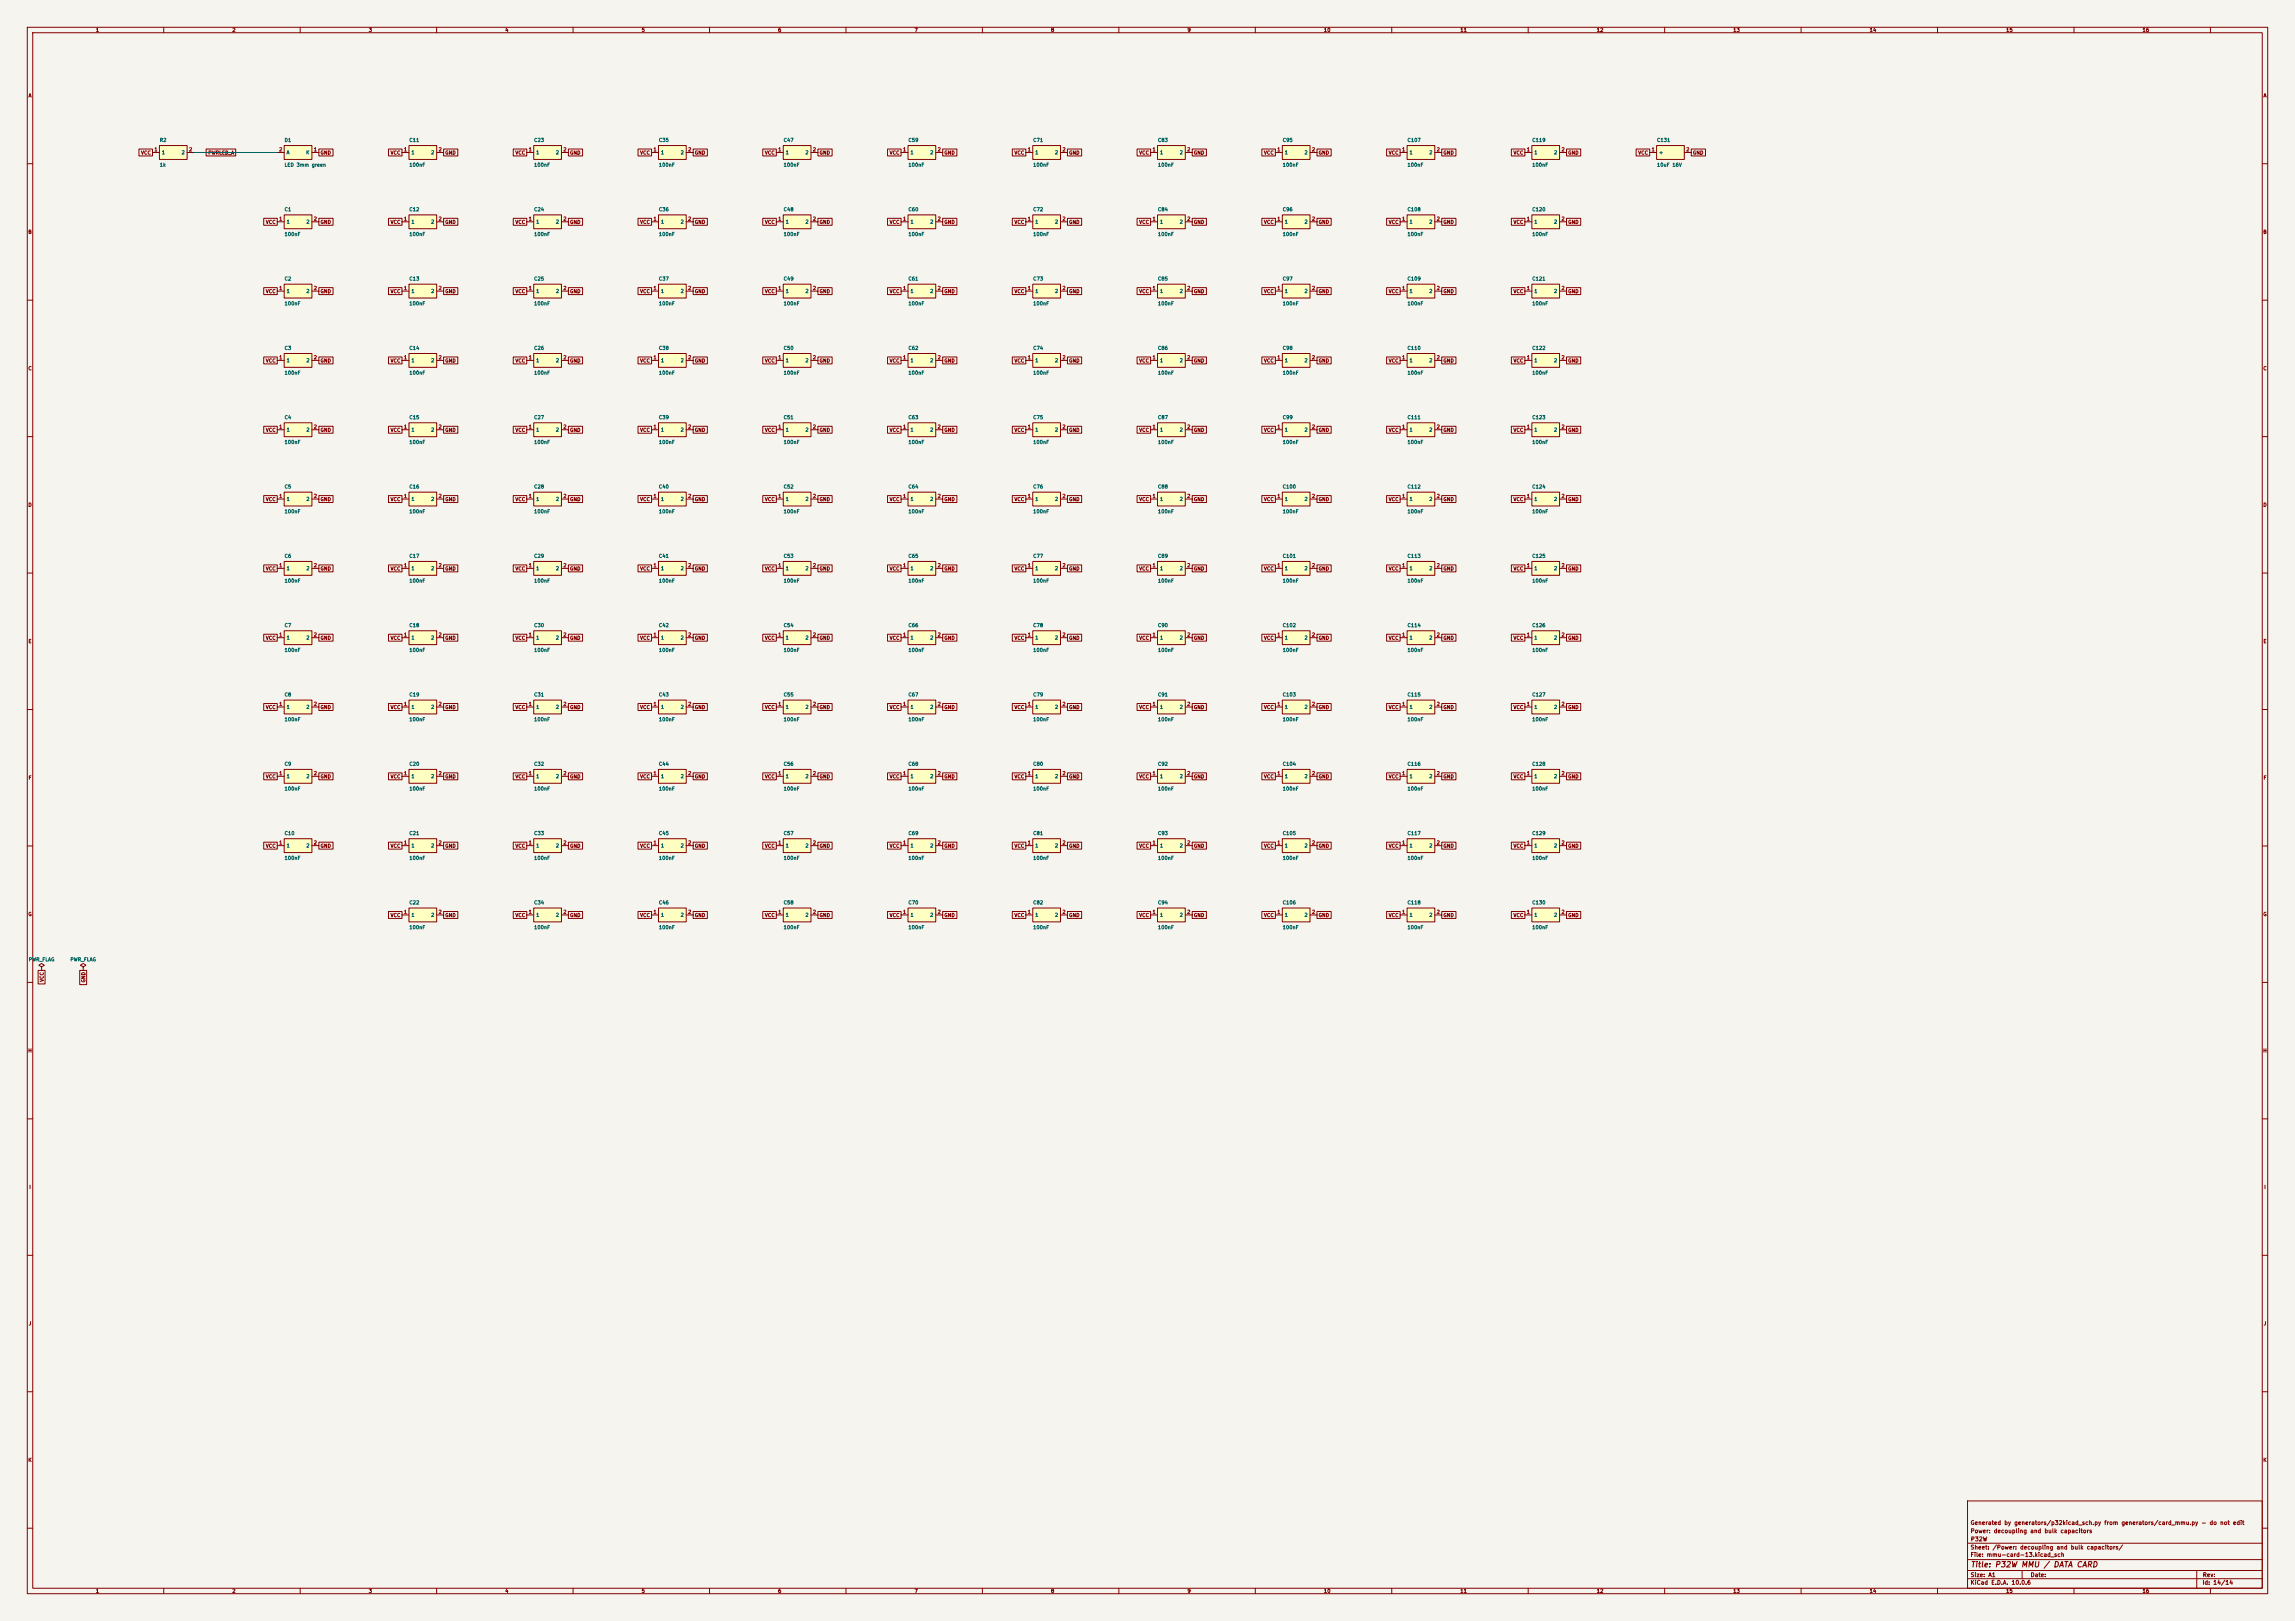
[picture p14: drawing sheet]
<svg xmlns="http://www.w3.org/2000/svg" width="841mm" height="594mm" viewBox="0 0 841 594" stroke-linecap="round" stroke-linejoin="round" font-family="sans-serif">
<defs><g id="words">
<text font-size="2" fill="#840000" x="722" y="574.8">Title: P32W MMU / DATA CARD</text>
<g font-size="1.5" fill="#840000">
<text x="721.9" y="562.1">Power: decoupling and bulk capacitors</text>
<text x="721.9" y="559.1">Generated by generators/p32kicad_sch.py from generators/card_mmu.py - do not edit</text>
<text x="721.9" y="568.1">Sheet: /Power: decoupling and bulk capacitors/</text>
<text x="722" y="565.1">P32W</text>
<text x="721.9" y="570.8">File: mmu-card-13.kicad_sch</text>
<text x="721.9" y="581">KiCad E.D.A. 10.0.6</text>
<text x="721.9" y="578.2">Size: A1</text>
<text x="743.9" y="578.2">Date:</text>
<text x="806.9" y="581">Id: 14/14</text>
<text x="807" y="578.2">Rev:</text>
</g>
<g font-size="1.3" fill="#840000">
<text x="35" y="12">1</text>
<text x="85" y="12">2</text>
<text x="135" y="12">3</text>
<text x="185" y="12">4</text>
<text x="235" y="12">5</text>
<text x="285" y="12">6</text>
<text x="335" y="12">7</text>
<text x="385" y="12">8</text>
<text x="435" y="12">9</text>
<text x="485" y="12">10</text>
<text x="535" y="12">11</text>
<text x="585" y="12">12</text>
<text x="635" y="12">13</text>
<text x="685" y="12">14</text>
<text x="735" y="12">15</text>
<text x="785" y="12">16</text>
<text x="10.3" y="36">A</text>
<text x="829.3" y="36">A</text>
<text x="51.5" y="56.9">VCC</text>
<text x="76.2" y="56.9">PWRLED_A</text>
<text x="117.3" y="56.9">GND</text>
<text x="143" y="56.9">VCC</text>
<text x="163" y="56.9">GND</text>
<text x="188.7" y="56.9">VCC</text>
<text x="208.7" y="56.9">GND</text>
<text x="234.4" y="56.9">VCC</text>
<text x="254.4" y="56.9">GND</text>
<text x="280.1" y="56.9">VCC</text>
<text x="300.2" y="56.9">GND</text>
<text x="325.9" y="56.9">VCC</text>
<text x="345.9" y="56.9">GND</text>
<text x="371.6" y="56.9">VCC</text>
<text x="391.6" y="56.9">GND</text>
<text x="417.3" y="56.9">VCC</text>
<text x="437.3" y="56.9">GND</text>
<text x="463" y="56.9">VCC</text>
<text x="483" y="56.9">GND</text>
<text x="508.7" y="56.9">VCC</text>
<text x="528.8" y="56.9">GND</text>
<text x="554.5" y="56.9">VCC</text>
<text x="574.5" y="56.9">GND</text>
<text x="600.2" y="56.9">VCC</text>
<text x="620.2" y="56.9">GND</text>
<text x="97.3" y="82.3">VCC</text>
<text x="117.3" y="82.3">GND</text>
<text x="143" y="82.3">VCC</text>
<text x="163" y="82.3">GND</text>
<text x="188.7" y="82.3">VCC</text>
<text x="208.7" y="82.3">GND</text>
<text x="234.4" y="82.3">VCC</text>
<text x="254.4" y="82.3">GND</text>
<text x="280.1" y="82.3">VCC</text>
<text x="300.2" y="82.3">GND</text>
<text x="325.9" y="82.3">VCC</text>
<text x="345.9" y="82.3">GND</text>
<text x="371.6" y="82.3">VCC</text>
<text x="391.6" y="82.3">GND</text>
<text x="417.3" y="82.3">VCC</text>
<text x="437.3" y="82.3">GND</text>
<text x="463" y="82.3">VCC</text>
<text x="483" y="82.3">GND</text>
<text x="508.7" y="82.3">VCC</text>
<text x="528.8" y="82.3">GND</text>
<text x="554.5" y="82.3">VCC</text>
<text x="574.5" y="82.3">GND</text>
<text x="10.2" y="86">B</text>
<text x="829.2" y="86">B</text>
<text x="97.3" y="107.7">VCC</text>
<text x="117.3" y="107.7">GND</text>
<text x="143" y="107.7">VCC</text>
<text x="163" y="107.7">GND</text>
<text x="188.7" y="107.7">VCC</text>
<text x="208.7" y="107.7">GND</text>
<text x="234.4" y="107.7">VCC</text>
<text x="254.4" y="107.7">GND</text>
<text x="280.1" y="107.7">VCC</text>
<text x="300.2" y="107.7">GND</text>
<text x="325.9" y="107.7">VCC</text>
<text x="345.9" y="107.7">GND</text>
<text x="371.6" y="107.7">VCC</text>
<text x="391.6" y="107.7">GND</text>
<text x="417.3" y="107.7">VCC</text>
<text x="437.3" y="107.7">GND</text>
<text x="463" y="107.7">VCC</text>
<text x="483" y="107.7">GND</text>
<text x="508.7" y="107.7">VCC</text>
<text x="528.8" y="107.7">GND</text>
<text x="554.5" y="107.7">VCC</text>
<text x="574.5" y="107.7">GND</text>
<text x="10.2" y="136">C</text>
<text x="97.3" y="133.1">VCC</text>
<text x="117.3" y="133.1">GND</text>
<text x="143" y="133.1">VCC</text>
<text x="163" y="133.1">GND</text>
<text x="188.7" y="133.1">VCC</text>
<text x="208.7" y="133.1">GND</text>
<text x="234.4" y="133.1">VCC</text>
<text x="254.4" y="133.1">GND</text>
<text x="280.1" y="133.1">VCC</text>
<text x="300.2" y="133.1">GND</text>
<text x="325.9" y="133.1">VCC</text>
<text x="345.9" y="133.1">GND</text>
<text x="371.6" y="133.1">VCC</text>
<text x="391.6" y="133.1">GND</text>
<text x="417.3" y="133.1">VCC</text>
<text x="437.3" y="133.1">GND</text>
<text x="463" y="133.1">VCC</text>
<text x="483" y="133.1">GND</text>
<text x="508.7" y="133.1">VCC</text>
<text x="528.8" y="133.1">GND</text>
<text x="554.5" y="133.1">VCC</text>
<text x="574.5" y="133.1">GND</text>
<text x="829.2" y="136">C</text>
<text x="97.3" y="158.5">VCC</text>
<text x="117.3" y="158.5">GND</text>
<text x="143" y="158.5">VCC</text>
<text x="163" y="158.5">GND</text>
<text x="188.7" y="158.5">VCC</text>
<text x="208.7" y="158.5">GND</text>
<text x="234.4" y="158.5">VCC</text>
<text x="254.4" y="158.5">GND</text>
<text x="280.1" y="158.5">VCC</text>
<text x="300.2" y="158.5">GND</text>
<text x="325.9" y="158.5">VCC</text>
<text x="345.9" y="158.5">GND</text>
<text x="371.6" y="158.5">VCC</text>
<text x="391.6" y="158.5">GND</text>
<text x="417.3" y="158.5">VCC</text>
<text x="437.3" y="158.5">GND</text>
<text x="463" y="158.5">VCC</text>
<text x="483" y="158.5">GND</text>
<text x="508.7" y="158.5">VCC</text>
<text x="528.8" y="158.5">GND</text>
<text x="554.5" y="158.5">VCC</text>
<text x="574.5" y="158.5">GND</text>
<text x="10.2" y="186">D</text>
<text x="97.3" y="183.9">VCC</text>
<text x="117.3" y="183.9">GND</text>
<text x="143" y="183.9">VCC</text>
<text x="163" y="183.9">GND</text>
<text x="188.7" y="183.9">VCC</text>
<text x="208.7" y="183.9">GND</text>
<text x="234.4" y="183.9">VCC</text>
<text x="254.4" y="183.9">GND</text>
<text x="280.1" y="183.9">VCC</text>
<text x="300.2" y="183.9">GND</text>
<text x="325.9" y="183.9">VCC</text>
<text x="345.9" y="183.9">GND</text>
<text x="371.6" y="183.9">VCC</text>
<text x="391.6" y="183.9">GND</text>
<text x="417.3" y="183.9">VCC</text>
<text x="437.3" y="183.9">GND</text>
<text x="463" y="183.9">VCC</text>
<text x="483" y="183.9">GND</text>
<text x="508.7" y="183.9">VCC</text>
<text x="528.8" y="183.9">GND</text>
<text x="554.5" y="183.9">VCC</text>
<text x="574.5" y="183.9">GND</text>
<text x="829.2" y="186">D</text>
<text x="97.3" y="209.3">VCC</text>
<text x="117.3" y="209.3">GND</text>
<text x="143" y="209.3">VCC</text>
<text x="163" y="209.3">GND</text>
<text x="188.7" y="209.3">VCC</text>
<text x="208.7" y="209.3">GND</text>
<text x="234.4" y="209.3">VCC</text>
<text x="254.4" y="209.3">GND</text>
<text x="280.1" y="209.3">VCC</text>
<text x="300.2" y="209.3">GND</text>
<text x="325.9" y="209.3">VCC</text>
<text x="345.9" y="209.3">GND</text>
<text x="371.6" y="209.3">VCC</text>
<text x="391.6" y="209.3">GND</text>
<text x="417.3" y="209.3">VCC</text>
<text x="437.3" y="209.3">GND</text>
<text x="463" y="209.3">VCC</text>
<text x="483" y="209.3">GND</text>
<text x="508.7" y="209.3">VCC</text>
<text x="528.8" y="209.3">GND</text>
<text x="554.5" y="209.3">VCC</text>
<text x="574.5" y="209.3">GND</text>
<text x="10.3" y="236">E</text>
<text x="97.3" y="234.7">VCC</text>
<text x="117.3" y="234.7">GND</text>
<text x="143" y="234.7">VCC</text>
<text x="163" y="234.7">GND</text>
<text x="188.7" y="234.7">VCC</text>
<text x="208.7" y="234.7">GND</text>
<text x="234.4" y="234.7">VCC</text>
<text x="254.4" y="234.7">GND</text>
<text x="280.1" y="234.7">VCC</text>
<text x="300.2" y="234.7">GND</text>
<text x="325.9" y="234.7">VCC</text>
<text x="345.9" y="234.7">GND</text>
<text x="371.6" y="234.7">VCC</text>
<text x="391.6" y="234.7">GND</text>
<text x="417.3" y="234.7">VCC</text>
<text x="437.3" y="234.7">GND</text>
<text x="463" y="234.7">VCC</text>
<text x="483" y="234.7">GND</text>
<text x="508.7" y="234.7">VCC</text>
<text x="528.8" y="234.7">GND</text>
<text x="554.5" y="234.7">VCC</text>
<text x="574.5" y="234.7">GND</text>
<text x="829.3" y="236">E</text>
<text x="97.3" y="260.1">VCC</text>
<text x="117.3" y="260.1">GND</text>
<text x="143" y="260.1">VCC</text>
<text x="163" y="260.1">GND</text>
<text x="188.7" y="260.1">VCC</text>
<text x="208.7" y="260.1">GND</text>
<text x="234.4" y="260.1">VCC</text>
<text x="254.4" y="260.1">GND</text>
<text x="280.1" y="260.1">VCC</text>
<text x="300.2" y="260.1">GND</text>
<text x="325.9" y="260.1">VCC</text>
<text x="345.9" y="260.1">GND</text>
<text x="371.6" y="260.1">VCC</text>
<text x="391.6" y="260.1">GND</text>
<text x="417.3" y="260.1">VCC</text>
<text x="437.3" y="260.1">GND</text>
<text x="463" y="260.1">VCC</text>
<text x="483" y="260.1">GND</text>
<text x="508.7" y="260.1">VCC</text>
<text x="528.8" y="260.1">GND</text>
<text x="554.5" y="260.1">VCC</text>
<text x="574.5" y="260.1">GND</text>
<text x="10.3" y="286">F</text>
<text x="97.3" y="285.5">VCC</text>
<text x="117.3" y="285.5">GND</text>
<text x="143" y="285.5">VCC</text>
<text x="163" y="285.5">GND</text>
<text x="188.7" y="285.5">VCC</text>
<text x="208.7" y="285.5">GND</text>
<text x="234.4" y="285.5">VCC</text>
<text x="254.4" y="285.5">GND</text>
<text x="280.1" y="285.5">VCC</text>
<text x="300.2" y="285.5">GND</text>
<text x="325.9" y="285.5">VCC</text>
<text x="345.9" y="285.5">GND</text>
<text x="371.6" y="285.5">VCC</text>
<text x="391.6" y="285.5">GND</text>
<text x="417.3" y="285.5">VCC</text>
<text x="437.3" y="285.5">GND</text>
<text x="463" y="285.5">VCC</text>
<text x="483" y="285.5">GND</text>
<text x="508.7" y="285.5">VCC</text>
<text x="528.8" y="285.5">GND</text>
<text x="554.5" y="285.5">VCC</text>
<text x="574.5" y="285.5">GND</text>
<text x="829.3" y="286">F</text>
<text x="97.3" y="310.9">VCC</text>
<text x="117.3" y="310.9">GND</text>
<text x="143" y="310.9">VCC</text>
<text x="163" y="310.9">GND</text>
<text x="188.7" y="310.9">VCC</text>
<text x="208.7" y="310.9">GND</text>
<text x="234.4" y="310.9">VCC</text>
<text x="254.4" y="310.9">GND</text>
<text x="280.1" y="310.9">VCC</text>
<text x="300.2" y="310.9">GND</text>
<text x="325.9" y="310.9">VCC</text>
<text x="345.9" y="310.9">GND</text>
<text x="371.6" y="310.9">VCC</text>
<text x="391.6" y="310.9">GND</text>
<text x="417.3" y="310.9">VCC</text>
<text x="437.3" y="310.9">GND</text>
<text x="463" y="310.9">VCC</text>
<text x="483" y="310.9">GND</text>
<text x="508.7" y="310.9">VCC</text>
<text x="528.8" y="310.9">GND</text>
<text x="554.5" y="310.9">VCC</text>
<text x="574.5" y="310.9">GND</text>
<text x="10.2" y="336">G</text>
<text x="829.2" y="336">G</text>
<text x="143" y="336.3">VCC</text>
<text x="163" y="336.3">GND</text>
<text x="188.7" y="336.3">VCC</text>
<text x="208.7" y="336.3">GND</text>
<text x="234.4" y="336.3">VCC</text>
<text x="254.4" y="336.3">GND</text>
<text x="280.1" y="336.3">VCC</text>
<text x="300.2" y="336.3">GND</text>
<text x="325.9" y="336.3">VCC</text>
<text x="345.9" y="336.3">GND</text>
<text x="371.6" y="336.3">VCC</text>
<text x="391.6" y="336.3">GND</text>
<text x="417.3" y="336.3">VCC</text>
<text x="437.3" y="336.3">GND</text>
<text x="463" y="336.3">VCC</text>
<text x="483" y="336.3">GND</text>
<text x="508.7" y="336.3">VCC</text>
<text x="528.8" y="336.3">GND</text>
<text x="554.5" y="336.3">VCC</text>
<text x="574.5" y="336.3">GND</text>
<text x="16.3" y="359.9" transform="rotate(-90 16.3 359.9)">VCC</text>
<text x="31.5" y="360.2" transform="rotate(-90 31.5 360.2)">GND</text>
<text x="10.2" y="386">H</text>
<text x="829.2" y="386">H</text>
<text x="10.6" y="436">I</text>
<text x="829.6" y="436">I</text>
<text x="10.4" y="486">J</text>
<text x="829.4" y="486">J</text>
<text x="10.2" y="536">K</text>
<text x="829.2" y="536">K</text>
<text x="35" y="584">1</text>
<text x="85" y="584">2</text>
<text x="135" y="584">3</text>
<text x="185" y="584">4</text>
<text x="235" y="584">5</text>
<text x="285" y="584">6</text>
<text x="335" y="584">7</text>
<text x="385" y="584">8</text>
<text x="435" y="584">9</text>
<text x="485" y="584">10</text>
<text x="535" y="584">11</text>
<text x="585" y="584">12</text>
<text x="635" y="584">13</text>
<text x="685" y="584">14</text>
<text x="735" y="584">15</text>
<text x="785" y="584">16</text>
</g>
<g font-size="1.3" fill="#006464">
<text x="58.4" y="52.3">R2</text>
<text x="104.1" y="52.3">D1</text>
<text x="149.8" y="52.3">C11</text>
<text x="195.6" y="52.3">C23</text>
<text x="241.3" y="52.3">C35</text>
<text x="287" y="52.3">C47</text>
<text x="332.7" y="52.3">C59</text>
<text x="378.4" y="52.3">C71</text>
<text x="424.2" y="52.3">C83</text>
<text x="469.9" y="52.3">C95</text>
<text x="515.6" y="52.3">C107</text>
<text x="561.3" y="52.3">C119</text>
<text x="607" y="52.3">C131</text>
<text x="59.2" y="56.8">1</text>
<text x="66.4" y="56.8">2</text>
<text x="104.9" y="56.8">A</text>
<text x="112" y="56.8">K</text>
<text x="150.6" y="56.8">1</text>
<text x="157.8" y="56.8">2</text>
<text x="196.3" y="56.8">1</text>
<text x="203.5" y="56.8">2</text>
<text x="242" y="56.8">1</text>
<text x="249.3" y="56.8">2</text>
<text x="287.8" y="56.8">1</text>
<text x="295" y="56.8">2</text>
<text x="333.5" y="56.8">1</text>
<text x="340.7" y="56.8">2</text>
<text x="379.2" y="56.8">1</text>
<text x="386.4" y="56.8">2</text>
<text x="424.9" y="56.8">1</text>
<text x="432.1" y="56.8">2</text>
<text x="470.6" y="56.8">1</text>
<text x="477.9" y="56.8">2</text>
<text x="516.4" y="56.8">1</text>
<text x="523.6" y="56.8">2</text>
<text x="562.1" y="56.8">1</text>
<text x="569.3" y="56.8">2</text>
<text x="607.8" y="56.8">+</text>
<text x="58.4" y="61.4">1k</text>
<text x="104.1" y="61.4">LED 3mm green</text>
<text x="149.8" y="61.4">100nF</text>
<text x="195.6" y="61.4">100nF</text>
<text x="241.3" y="61.4">100nF</text>
<text x="287" y="61.4">100nF</text>
<text x="332.7" y="61.4">100nF</text>
<text x="378.4" y="61.4">100nF</text>
<text x="424.2" y="61.4">100nF</text>
<text x="469.9" y="61.4">100nF</text>
<text x="515.6" y="61.4">100nF</text>
<text x="561.3" y="61.4">100nF</text>
<text x="607" y="61.4">10uF 16V</text>
<text x="104.1" y="77.7">C1</text>
<text x="149.8" y="77.7">C12</text>
<text x="195.6" y="77.7">C24</text>
<text x="241.3" y="77.7">C36</text>
<text x="287" y="77.7">C48</text>
<text x="332.7" y="77.7">C60</text>
<text x="378.4" y="77.7">C72</text>
<text x="424.2" y="77.7">C84</text>
<text x="469.9" y="77.7">C96</text>
<text x="515.6" y="77.7">C108</text>
<text x="561.3" y="77.7">C120</text>
<text x="104.9" y="82.2">1</text>
<text x="112.1" y="82.2">2</text>
<text x="150.6" y="82.2">1</text>
<text x="157.8" y="82.2">2</text>
<text x="196.3" y="82.2">1</text>
<text x="203.5" y="82.2">2</text>
<text x="242" y="82.2">1</text>
<text x="249.3" y="82.2">2</text>
<text x="287.8" y="82.2">1</text>
<text x="295" y="82.2">2</text>
<text x="333.5" y="82.2">1</text>
<text x="340.7" y="82.2">2</text>
<text x="379.2" y="82.2">1</text>
<text x="386.4" y="82.2">2</text>
<text x="424.9" y="82.2">1</text>
<text x="432.1" y="82.2">2</text>
<text x="470.6" y="82.2">1</text>
<text x="477.9" y="82.2">2</text>
<text x="516.4" y="82.2">1</text>
<text x="523.6" y="82.2">2</text>
<text x="562.1" y="82.2">1</text>
<text x="569.3" y="82.2">2</text>
<text x="104.1" y="86.8">100nF</text>
<text x="149.8" y="86.8">100nF</text>
<text x="195.6" y="86.8">100nF</text>
<text x="241.3" y="86.8">100nF</text>
<text x="287" y="86.8">100nF</text>
<text x="332.7" y="86.8">100nF</text>
<text x="378.4" y="86.8">100nF</text>
<text x="424.2" y="86.8">100nF</text>
<text x="469.9" y="86.8">100nF</text>
<text x="515.6" y="86.8">100nF</text>
<text x="561.3" y="86.8">100nF</text>
<text x="104.1" y="103.1">C2</text>
<text x="104.9" y="107.6">1</text>
<text x="112.1" y="107.6">2</text>
<text x="149.8" y="103.1">C13</text>
<text x="150.6" y="107.6">1</text>
<text x="157.8" y="107.6">2</text>
<text x="195.6" y="103.1">C25</text>
<text x="196.3" y="107.6">1</text>
<text x="203.5" y="107.6">2</text>
<text x="241.3" y="103.1">C37</text>
<text x="242" y="107.6">1</text>
<text x="249.3" y="107.6">2</text>
<text x="287" y="103.1">C49</text>
<text x="287.8" y="107.6">1</text>
<text x="295" y="107.6">2</text>
<text x="332.7" y="103.1">C61</text>
<text x="333.5" y="107.6">1</text>
<text x="340.7" y="107.6">2</text>
<text x="378.4" y="103.1">C73</text>
<text x="379.2" y="107.6">1</text>
<text x="386.4" y="107.6">2</text>
<text x="424.2" y="103.1">C85</text>
<text x="424.9" y="107.6">1</text>
<text x="432.1" y="107.6">2</text>
<text x="469.9" y="103.1">C97</text>
<text x="470.6" y="107.6">1</text>
<text x="477.9" y="107.6">2</text>
<text x="515.6" y="103.1">C109</text>
<text x="516.4" y="107.6">1</text>
<text x="523.6" y="107.6">2</text>
<text x="561.3" y="103.1">C121</text>
<text x="562.1" y="107.6">1</text>
<text x="569.3" y="107.6">2</text>
<text x="104.1" y="112.2">100nF</text>
<text x="149.8" y="112.2">100nF</text>
<text x="195.6" y="112.2">100nF</text>
<text x="241.3" y="112.2">100nF</text>
<text x="287" y="112.2">100nF</text>
<text x="332.7" y="112.2">100nF</text>
<text x="378.4" y="112.2">100nF</text>
<text x="424.2" y="112.2">100nF</text>
<text x="469.9" y="112.2">100nF</text>
<text x="515.6" y="112.2">100nF</text>
<text x="561.3" y="112.2">100nF</text>
<text x="104.1" y="128.5">C3</text>
<text x="149.8" y="128.5">C14</text>
<text x="195.6" y="128.5">C26</text>
<text x="241.3" y="128.5">C38</text>
<text x="287" y="128.5">C50</text>
<text x="332.7" y="128.5">C62</text>
<text x="378.4" y="128.5">C74</text>
<text x="424.2" y="128.5">C86</text>
<text x="469.9" y="128.5">C98</text>
<text x="515.6" y="128.5">C110</text>
<text x="561.3" y="128.5">C122</text>
<text x="104.1" y="137.6">100nF</text>
<text x="104.9" y="133">1</text>
<text x="112.1" y="133">2</text>
<text x="149.8" y="137.6">100nF</text>
<text x="150.6" y="133">1</text>
<text x="157.8" y="133">2</text>
<text x="195.6" y="137.6">100nF</text>
<text x="196.3" y="133">1</text>
<text x="203.5" y="133">2</text>
<text x="241.3" y="137.6">100nF</text>
<text x="242" y="133">1</text>
<text x="249.3" y="133">2</text>
<text x="287" y="137.6">100nF</text>
<text x="287.8" y="133">1</text>
<text x="295" y="133">2</text>
<text x="332.7" y="137.6">100nF</text>
<text x="333.5" y="133">1</text>
<text x="340.7" y="133">2</text>
<text x="378.4" y="137.6">100nF</text>
<text x="379.2" y="133">1</text>
<text x="386.4" y="133">2</text>
<text x="424.2" y="137.6">100nF</text>
<text x="424.9" y="133">1</text>
<text x="432.1" y="133">2</text>
<text x="469.9" y="137.6">100nF</text>
<text x="470.6" y="133">1</text>
<text x="477.9" y="133">2</text>
<text x="515.6" y="137.6">100nF</text>
<text x="516.4" y="133">1</text>
<text x="523.6" y="133">2</text>
<text x="561.3" y="137.6">100nF</text>
<text x="562.1" y="133">1</text>
<text x="569.3" y="133">2</text>
<text x="104.1" y="153.9">C4</text>
<text x="149.8" y="153.9">C15</text>
<text x="195.6" y="153.9">C27</text>
<text x="241.3" y="153.9">C39</text>
<text x="287" y="153.9">C51</text>
<text x="332.7" y="153.9">C63</text>
<text x="378.4" y="153.9">C75</text>
<text x="424.2" y="153.9">C87</text>
<text x="469.9" y="153.9">C99</text>
<text x="515.6" y="153.9">C111</text>
<text x="561.3" y="153.9">C123</text>
<text x="104.9" y="158.4">1</text>
<text x="112.1" y="158.4">2</text>
<text x="150.6" y="158.4">1</text>
<text x="157.8" y="158.4">2</text>
<text x="196.3" y="158.4">1</text>
<text x="203.5" y="158.4">2</text>
<text x="242" y="158.4">1</text>
<text x="249.3" y="158.4">2</text>
<text x="287.8" y="158.4">1</text>
<text x="295" y="158.4">2</text>
<text x="333.5" y="158.4">1</text>
<text x="340.7" y="158.4">2</text>
<text x="379.2" y="158.4">1</text>
<text x="386.4" y="158.4">2</text>
<text x="424.9" y="158.4">1</text>
<text x="432.1" y="158.4">2</text>
<text x="470.6" y="158.4">1</text>
<text x="477.9" y="158.4">2</text>
<text x="516.4" y="158.4">1</text>
<text x="523.6" y="158.4">2</text>
<text x="562.1" y="158.4">1</text>
<text x="569.3" y="158.4">2</text>
<text x="104.1" y="163">100nF</text>
<text x="149.8" y="163">100nF</text>
<text x="195.6" y="163">100nF</text>
<text x="241.3" y="163">100nF</text>
<text x="287" y="163">100nF</text>
<text x="332.7" y="163">100nF</text>
<text x="378.4" y="163">100nF</text>
<text x="424.2" y="163">100nF</text>
<text x="469.9" y="163">100nF</text>
<text x="515.6" y="163">100nF</text>
<text x="561.3" y="163">100nF</text>
<text x="104.1" y="179.3">C5</text>
<text x="149.8" y="179.3">C16</text>
<text x="195.6" y="179.3">C28</text>
<text x="241.3" y="179.3">C40</text>
<text x="287" y="179.3">C52</text>
<text x="332.7" y="179.3">C64</text>
<text x="378.4" y="179.3">C76</text>
<text x="424.2" y="179.3">C88</text>
<text x="469.9" y="179.3">C100</text>
<text x="515.6" y="179.3">C112</text>
<text x="561.3" y="179.3">C124</text>
<text x="104.9" y="183.8">1</text>
<text x="112.1" y="183.8">2</text>
<text x="150.6" y="183.8">1</text>
<text x="157.8" y="183.8">2</text>
<text x="196.3" y="183.8">1</text>
<text x="203.5" y="183.8">2</text>
<text x="242" y="183.8">1</text>
<text x="249.3" y="183.8">2</text>
<text x="287.8" y="183.8">1</text>
<text x="295" y="183.8">2</text>
<text x="333.5" y="183.8">1</text>
<text x="340.7" y="183.8">2</text>
<text x="379.2" y="183.8">1</text>
<text x="386.4" y="183.8">2</text>
<text x="424.9" y="183.8">1</text>
<text x="432.1" y="183.8">2</text>
<text x="470.6" y="183.8">1</text>
<text x="477.9" y="183.8">2</text>
<text x="516.4" y="183.8">1</text>
<text x="523.6" y="183.8">2</text>
<text x="562.1" y="183.8">1</text>
<text x="569.3" y="183.8">2</text>
<text x="104.1" y="188.4">100nF</text>
<text x="149.8" y="188.4">100nF</text>
<text x="195.6" y="188.4">100nF</text>
<text x="241.3" y="188.4">100nF</text>
<text x="287" y="188.4">100nF</text>
<text x="332.7" y="188.4">100nF</text>
<text x="378.4" y="188.4">100nF</text>
<text x="424.2" y="188.4">100nF</text>
<text x="469.9" y="188.4">100nF</text>
<text x="515.6" y="188.4">100nF</text>
<text x="561.3" y="188.4">100nF</text>
<text x="104.1" y="204.7">C6</text>
<text x="104.9" y="209.2">1</text>
<text x="112.1" y="209.2">2</text>
<text x="149.8" y="204.7">C17</text>
<text x="150.6" y="209.2">1</text>
<text x="157.8" y="209.2">2</text>
<text x="195.6" y="204.7">C29</text>
<text x="196.3" y="209.2">1</text>
<text x="203.5" y="209.2">2</text>
<text x="241.3" y="204.7">C41</text>
<text x="242" y="209.2">1</text>
<text x="249.3" y="209.2">2</text>
<text x="287" y="204.7">C53</text>
<text x="287.8" y="209.2">1</text>
<text x="295" y="209.2">2</text>
<text x="332.7" y="204.7">C65</text>
<text x="333.5" y="209.2">1</text>
<text x="340.7" y="209.2">2</text>
<text x="378.4" y="204.7">C77</text>
<text x="379.2" y="209.2">1</text>
<text x="386.4" y="209.2">2</text>
<text x="424.2" y="204.7">C89</text>
<text x="424.9" y="209.2">1</text>
<text x="432.1" y="209.2">2</text>
<text x="469.9" y="204.7">C101</text>
<text x="470.6" y="209.2">1</text>
<text x="477.9" y="209.2">2</text>
<text x="515.6" y="204.7">C113</text>
<text x="516.4" y="209.2">1</text>
<text x="523.6" y="209.2">2</text>
<text x="561.3" y="204.7">C125</text>
<text x="562.1" y="209.2">1</text>
<text x="569.3" y="209.2">2</text>
<text x="104.1" y="213.8">100nF</text>
<text x="149.8" y="213.8">100nF</text>
<text x="195.6" y="213.8">100nF</text>
<text x="241.3" y="213.8">100nF</text>
<text x="287" y="213.8">100nF</text>
<text x="332.7" y="213.8">100nF</text>
<text x="378.4" y="213.8">100nF</text>
<text x="424.2" y="213.8">100nF</text>
<text x="469.9" y="213.8">100nF</text>
<text x="515.6" y="213.8">100nF</text>
<text x="561.3" y="213.8">100nF</text>
<text x="104.1" y="230.1">C7</text>
<text x="149.8" y="230.1">C18</text>
<text x="195.6" y="230.1">C30</text>
<text x="241.3" y="230.1">C42</text>
<text x="287" y="230.1">C54</text>
<text x="332.7" y="230.1">C66</text>
<text x="378.4" y="230.1">C78</text>
<text x="424.2" y="230.1">C90</text>
<text x="469.9" y="230.1">C102</text>
<text x="515.6" y="230.1">C114</text>
<text x="561.3" y="230.1">C126</text>
<text x="104.1" y="239.2">100nF</text>
<text x="104.9" y="234.6">1</text>
<text x="112.1" y="234.6">2</text>
<text x="149.8" y="239.2">100nF</text>
<text x="150.6" y="234.6">1</text>
<text x="157.8" y="234.6">2</text>
<text x="195.6" y="239.2">100nF</text>
<text x="196.3" y="234.6">1</text>
<text x="203.5" y="234.6">2</text>
<text x="241.3" y="239.2">100nF</text>
<text x="242" y="234.6">1</text>
<text x="249.3" y="234.6">2</text>
<text x="287" y="239.2">100nF</text>
<text x="287.8" y="234.6">1</text>
<text x="295" y="234.6">2</text>
<text x="332.7" y="239.2">100nF</text>
<text x="333.5" y="234.6">1</text>
<text x="340.7" y="234.6">2</text>
<text x="378.4" y="239.2">100nF</text>
<text x="379.2" y="234.6">1</text>
<text x="386.4" y="234.6">2</text>
<text x="424.2" y="239.2">100nF</text>
<text x="424.9" y="234.6">1</text>
<text x="432.1" y="234.6">2</text>
<text x="469.9" y="239.2">100nF</text>
<text x="470.6" y="234.6">1</text>
<text x="477.9" y="234.6">2</text>
<text x="515.6" y="239.2">100nF</text>
<text x="516.4" y="234.6">1</text>
<text x="523.6" y="234.6">2</text>
<text x="561.3" y="239.2">100nF</text>
<text x="562.1" y="234.6">1</text>
<text x="569.3" y="234.6">2</text>
<text x="104.1" y="255.5">C8</text>
<text x="149.8" y="255.5">C19</text>
<text x="195.6" y="255.5">C31</text>
<text x="241.3" y="255.5">C43</text>
<text x="287" y="255.5">C55</text>
<text x="332.7" y="255.5">C67</text>
<text x="378.4" y="255.5">C79</text>
<text x="424.2" y="255.5">C91</text>
<text x="469.9" y="255.5">C103</text>
<text x="515.6" y="255.5">C115</text>
<text x="561.3" y="255.5">C127</text>
<text x="104.9" y="260">1</text>
<text x="112.1" y="260">2</text>
<text x="150.6" y="260">1</text>
<text x="157.8" y="260">2</text>
<text x="196.3" y="260">1</text>
<text x="203.5" y="260">2</text>
<text x="242" y="260">1</text>
<text x="249.3" y="260">2</text>
<text x="287.8" y="260">1</text>
<text x="295" y="260">2</text>
<text x="333.5" y="260">1</text>
<text x="340.7" y="260">2</text>
<text x="379.2" y="260">1</text>
<text x="386.4" y="260">2</text>
<text x="424.9" y="260">1</text>
<text x="432.1" y="260">2</text>
<text x="470.6" y="260">1</text>
<text x="477.9" y="260">2</text>
<text x="516.4" y="260">1</text>
<text x="523.6" y="260">2</text>
<text x="562.1" y="260">1</text>
<text x="569.3" y="260">2</text>
<text x="104.1" y="264.6">100nF</text>
<text x="149.8" y="264.6">100nF</text>
<text x="195.6" y="264.6">100nF</text>
<text x="241.3" y="264.6">100nF</text>
<text x="287" y="264.6">100nF</text>
<text x="332.7" y="264.6">100nF</text>
<text x="378.4" y="264.6">100nF</text>
<text x="424.2" y="264.6">100nF</text>
<text x="469.9" y="264.6">100nF</text>
<text x="515.6" y="264.6">100nF</text>
<text x="561.3" y="264.6">100nF</text>
<text x="104.1" y="280.9">C9</text>
<text x="149.8" y="280.9">C20</text>
<text x="195.6" y="280.9">C32</text>
<text x="241.3" y="280.9">C44</text>
<text x="287" y="280.9">C56</text>
<text x="332.7" y="280.9">C68</text>
<text x="378.4" y="280.9">C80</text>
<text x="424.2" y="280.9">C92</text>
<text x="469.9" y="280.9">C104</text>
<text x="515.6" y="280.9">C116</text>
<text x="561.3" y="280.9">C128</text>
<text x="104.9" y="285.4">1</text>
<text x="112.1" y="285.4">2</text>
<text x="150.6" y="285.4">1</text>
<text x="157.8" y="285.4">2</text>
<text x="196.3" y="285.4">1</text>
<text x="203.5" y="285.4">2</text>
<text x="242" y="285.4">1</text>
<text x="249.3" y="285.4">2</text>
<text x="287.8" y="285.4">1</text>
<text x="295" y="285.4">2</text>
<text x="333.5" y="285.4">1</text>
<text x="340.7" y="285.4">2</text>
<text x="379.2" y="285.4">1</text>
<text x="386.4" y="285.4">2</text>
<text x="424.9" y="285.4">1</text>
<text x="432.1" y="285.4">2</text>
<text x="470.6" y="285.4">1</text>
<text x="477.9" y="285.4">2</text>
<text x="516.4" y="285.4">1</text>
<text x="523.6" y="285.4">2</text>
<text x="562.1" y="285.4">1</text>
<text x="569.3" y="285.4">2</text>
<text x="104.1" y="290">100nF</text>
<text x="149.8" y="290">100nF</text>
<text x="195.6" y="290">100nF</text>
<text x="241.3" y="290">100nF</text>
<text x="287" y="290">100nF</text>
<text x="332.7" y="290">100nF</text>
<text x="378.4" y="290">100nF</text>
<text x="424.2" y="290">100nF</text>
<text x="469.9" y="290">100nF</text>
<text x="515.6" y="290">100nF</text>
<text x="561.3" y="290">100nF</text>
<text x="104.1" y="306.3">C10</text>
<text x="104.9" y="310.8">1</text>
<text x="112.1" y="310.8">2</text>
<text x="149.8" y="306.3">C21</text>
<text x="150.6" y="310.8">1</text>
<text x="157.8" y="310.8">2</text>
<text x="195.6" y="306.3">C33</text>
<text x="196.3" y="310.8">1</text>
<text x="203.5" y="310.8">2</text>
<text x="241.3" y="306.3">C45</text>
<text x="242" y="310.8">1</text>
<text x="249.3" y="310.8">2</text>
<text x="287" y="306.3">C57</text>
<text x="287.8" y="310.8">1</text>
<text x="295" y="310.8">2</text>
<text x="332.7" y="306.3">C69</text>
<text x="333.5" y="310.8">1</text>
<text x="340.7" y="310.8">2</text>
<text x="378.4" y="306.3">C81</text>
<text x="379.2" y="310.8">1</text>
<text x="386.4" y="310.8">2</text>
<text x="424.2" y="306.3">C93</text>
<text x="424.9" y="310.8">1</text>
<text x="432.1" y="310.8">2</text>
<text x="469.9" y="306.3">C105</text>
<text x="470.6" y="310.8">1</text>
<text x="477.9" y="310.8">2</text>
<text x="515.6" y="306.3">C117</text>
<text x="516.4" y="310.8">1</text>
<text x="523.6" y="310.8">2</text>
<text x="561.3" y="306.3">C129</text>
<text x="562.1" y="310.8">1</text>
<text x="569.3" y="310.8">2</text>
<text x="104.1" y="315.4">100nF</text>
<text x="149.8" y="315.4">100nF</text>
<text x="195.6" y="315.4">100nF</text>
<text x="241.3" y="315.4">100nF</text>
<text x="287" y="315.4">100nF</text>
<text x="332.7" y="315.4">100nF</text>
<text x="378.4" y="315.4">100nF</text>
<text x="424.2" y="315.4">100nF</text>
<text x="469.9" y="315.4">100nF</text>
<text x="515.6" y="315.4">100nF</text>
<text x="561.3" y="315.4">100nF</text>
<text x="149.8" y="331.7">C22</text>
<text x="195.6" y="331.7">C34</text>
<text x="241.3" y="331.7">C46</text>
<text x="287" y="331.7">C58</text>
<text x="332.7" y="331.7">C70</text>
<text x="378.4" y="331.7">C82</text>
<text x="424.2" y="331.7">C94</text>
<text x="469.9" y="331.7">C106</text>
<text x="515.6" y="331.7">C118</text>
<text x="561.3" y="331.7">C130</text>
<text x="149.8" y="340.8">100nF</text>
<text x="150.6" y="336.2">1</text>
<text x="157.8" y="336.2">2</text>
<text x="195.6" y="340.8">100nF</text>
<text x="196.3" y="336.2">1</text>
<text x="203.5" y="336.2">2</text>
<text x="241.3" y="340.8">100nF</text>
<text x="242" y="336.2">1</text>
<text x="249.3" y="336.2">2</text>
<text x="287" y="340.8">100nF</text>
<text x="287.8" y="336.2">1</text>
<text x="295" y="336.2">2</text>
<text x="332.7" y="340.8">100nF</text>
<text x="333.5" y="336.2">1</text>
<text x="340.7" y="336.2">2</text>
<text x="378.4" y="340.8">100nF</text>
<text x="379.2" y="336.2">1</text>
<text x="386.4" y="336.2">2</text>
<text x="424.2" y="340.8">100nF</text>
<text x="424.9" y="336.2">1</text>
<text x="432.1" y="336.2">2</text>
<text x="469.9" y="340.8">100nF</text>
<text x="470.6" y="336.2">1</text>
<text x="477.9" y="336.2">2</text>
<text x="515.6" y="340.8">100nF</text>
<text x="516.4" y="336.2">1</text>
<text x="523.6" y="336.2">2</text>
<text x="561.3" y="340.8">100nF</text>
<text x="562.1" y="336.2">1</text>
<text x="569.3" y="336.2">2</text>
<text x="10.4" y="352.6">PWR_FLAG</text>
<text x="25.6" y="352.6">PWR_FLAG</text>
</g>
<g font-size="1.3" fill="#a90000">
<text x="56.4" y="55.7">1</text>
<text x="69.1" y="55.7">2</text>
<text x="102.1" y="55.7">2</text>
<text x="114.8" y="55.7">1</text>
<text x="147.9" y="55.7">1</text>
<text x="160.6" y="55.7">2</text>
<text x="193.6" y="55.7">1</text>
<text x="206.3" y="55.7">2</text>
<text x="239.3" y="55.7">1</text>
<text x="252" y="55.7">2</text>
<text x="285" y="55.7">1</text>
<text x="297.7" y="55.7">2</text>
<text x="330.7" y="55.7">1</text>
<text x="343.4" y="55.7">2</text>
<text x="376.5" y="55.7">1</text>
<text x="389.2" y="55.7">2</text>
<text x="422.2" y="55.7">1</text>
<text x="434.9" y="55.7">2</text>
<text x="467.9" y="55.7">1</text>
<text x="480.6" y="55.7">2</text>
<text x="513.6" y="55.7">1</text>
<text x="526.3" y="55.7">2</text>
<text x="559.3" y="55.7">1</text>
<text x="572" y="55.7">2</text>
<text x="605.1" y="55.7">1</text>
<text x="617.8" y="55.7">2</text>
<text x="102.1" y="81.1">1</text>
<text x="114.8" y="81.1">2</text>
<text x="147.9" y="81.1">1</text>
<text x="160.6" y="81.1">2</text>
<text x="193.6" y="81.1">1</text>
<text x="206.3" y="81.1">2</text>
<text x="239.3" y="81.1">1</text>
<text x="252" y="81.1">2</text>
<text x="285" y="81.1">1</text>
<text x="297.7" y="81.1">2</text>
<text x="330.7" y="81.1">1</text>
<text x="343.4" y="81.1">2</text>
<text x="376.5" y="81.1">1</text>
<text x="389.2" y="81.1">2</text>
<text x="422.2" y="81.1">1</text>
<text x="434.9" y="81.1">2</text>
<text x="467.9" y="81.1">1</text>
<text x="480.6" y="81.1">2</text>
<text x="513.6" y="81.1">1</text>
<text x="526.3" y="81.1">2</text>
<text x="559.3" y="81.1">1</text>
<text x="572" y="81.1">2</text>
<text x="102.1" y="106.5">1</text>
<text x="114.8" y="106.5">2</text>
<text x="147.9" y="106.5">1</text>
<text x="160.6" y="106.5">2</text>
<text x="193.6" y="106.5">1</text>
<text x="206.3" y="106.5">2</text>
<text x="239.3" y="106.5">1</text>
<text x="252" y="106.5">2</text>
<text x="285" y="106.5">1</text>
<text x="297.7" y="106.5">2</text>
<text x="330.7" y="106.5">1</text>
<text x="343.4" y="106.5">2</text>
<text x="376.5" y="106.5">1</text>
<text x="389.2" y="106.5">2</text>
<text x="422.2" y="106.5">1</text>
<text x="434.9" y="106.5">2</text>
<text x="467.9" y="106.5">1</text>
<text x="480.6" y="106.5">2</text>
<text x="513.6" y="106.5">1</text>
<text x="526.3" y="106.5">2</text>
<text x="559.3" y="106.5">1</text>
<text x="572" y="106.5">2</text>
<text x="102.1" y="131.9">1</text>
<text x="114.8" y="131.9">2</text>
<text x="147.9" y="131.9">1</text>
<text x="160.6" y="131.9">2</text>
<text x="193.6" y="131.9">1</text>
<text x="206.3" y="131.9">2</text>
<text x="239.3" y="131.9">1</text>
<text x="252" y="131.9">2</text>
<text x="285" y="131.9">1</text>
<text x="297.7" y="131.9">2</text>
<text x="330.7" y="131.9">1</text>
<text x="343.4" y="131.9">2</text>
<text x="376.5" y="131.9">1</text>
<text x="389.2" y="131.9">2</text>
<text x="422.2" y="131.9">1</text>
<text x="434.9" y="131.9">2</text>
<text x="467.9" y="131.9">1</text>
<text x="480.6" y="131.9">2</text>
<text x="513.6" y="131.9">1</text>
<text x="526.3" y="131.9">2</text>
<text x="559.3" y="131.9">1</text>
<text x="572" y="131.9">2</text>
<text x="102.1" y="157.3">1</text>
<text x="114.8" y="157.3">2</text>
<text x="147.9" y="157.3">1</text>
<text x="160.6" y="157.3">2</text>
<text x="193.6" y="157.3">1</text>
<text x="206.3" y="157.3">2</text>
<text x="239.3" y="157.3">1</text>
<text x="252" y="157.3">2</text>
<text x="285" y="157.3">1</text>
<text x="297.7" y="157.3">2</text>
<text x="330.7" y="157.3">1</text>
<text x="343.4" y="157.3">2</text>
<text x="376.5" y="157.3">1</text>
<text x="389.2" y="157.3">2</text>
<text x="422.2" y="157.3">1</text>
<text x="434.9" y="157.3">2</text>
<text x="467.9" y="157.3">1</text>
<text x="480.6" y="157.3">2</text>
<text x="513.6" y="157.3">1</text>
<text x="526.3" y="157.3">2</text>
<text x="559.3" y="157.3">1</text>
<text x="572" y="157.3">2</text>
<text x="102.1" y="182.7">1</text>
<text x="114.8" y="182.7">2</text>
<text x="147.9" y="182.7">1</text>
<text x="160.6" y="182.7">2</text>
<text x="193.6" y="182.7">1</text>
<text x="206.3" y="182.7">2</text>
<text x="239.3" y="182.7">1</text>
<text x="252" y="182.7">2</text>
<text x="285" y="182.7">1</text>
<text x="297.7" y="182.7">2</text>
<text x="330.7" y="182.7">1</text>
<text x="343.4" y="182.7">2</text>
<text x="376.5" y="182.7">1</text>
<text x="389.2" y="182.7">2</text>
<text x="422.2" y="182.7">1</text>
<text x="434.9" y="182.7">2</text>
<text x="467.9" y="182.7">1</text>
<text x="480.6" y="182.7">2</text>
<text x="513.6" y="182.7">1</text>
<text x="526.3" y="182.7">2</text>
<text x="559.3" y="182.7">1</text>
<text x="572" y="182.7">2</text>
<text x="102.1" y="208.1">1</text>
<text x="114.8" y="208.1">2</text>
<text x="147.9" y="208.1">1</text>
<text x="160.6" y="208.1">2</text>
<text x="193.6" y="208.1">1</text>
<text x="206.3" y="208.1">2</text>
<text x="239.3" y="208.1">1</text>
<text x="252" y="208.1">2</text>
<text x="285" y="208.1">1</text>
<text x="297.7" y="208.1">2</text>
<text x="330.7" y="208.1">1</text>
<text x="343.4" y="208.1">2</text>
<text x="376.5" y="208.1">1</text>
<text x="389.2" y="208.1">2</text>
<text x="422.2" y="208.1">1</text>
<text x="434.9" y="208.1">2</text>
<text x="467.9" y="208.1">1</text>
<text x="480.6" y="208.1">2</text>
<text x="513.6" y="208.1">1</text>
<text x="526.3" y="208.1">2</text>
<text x="559.3" y="208.1">1</text>
<text x="572" y="208.1">2</text>
<text x="102.1" y="233.5">1</text>
<text x="114.8" y="233.5">2</text>
<text x="147.9" y="233.5">1</text>
<text x="160.6" y="233.5">2</text>
<text x="193.6" y="233.5">1</text>
<text x="206.3" y="233.5">2</text>
<text x="239.3" y="233.5">1</text>
<text x="252" y="233.5">2</text>
<text x="285" y="233.5">1</text>
<text x="297.7" y="233.5">2</text>
<text x="330.7" y="233.5">1</text>
<text x="343.4" y="233.5">2</text>
<text x="376.5" y="233.5">1</text>
<text x="389.2" y="233.5">2</text>
<text x="422.2" y="233.5">1</text>
<text x="434.9" y="233.5">2</text>
<text x="467.9" y="233.5">1</text>
<text x="480.6" y="233.5">2</text>
<text x="513.6" y="233.5">1</text>
<text x="526.3" y="233.5">2</text>
<text x="559.3" y="233.5">1</text>
<text x="572" y="233.5">2</text>
<text x="102.1" y="258.9">1</text>
<text x="114.8" y="258.9">2</text>
<text x="147.9" y="258.9">1</text>
<text x="160.6" y="258.9">2</text>
<text x="193.6" y="258.9">1</text>
<text x="206.3" y="258.9">2</text>
<text x="239.3" y="258.9">1</text>
<text x="252" y="258.9">2</text>
<text x="285" y="258.9">1</text>
<text x="297.7" y="258.9">2</text>
<text x="330.7" y="258.9">1</text>
<text x="343.4" y="258.9">2</text>
<text x="376.5" y="258.9">1</text>
<text x="389.2" y="258.9">2</text>
<text x="422.2" y="258.9">1</text>
<text x="434.9" y="258.9">2</text>
<text x="467.9" y="258.9">1</text>
<text x="480.6" y="258.9">2</text>
<text x="513.6" y="258.9">1</text>
<text x="526.3" y="258.9">2</text>
<text x="559.3" y="258.9">1</text>
<text x="572" y="258.9">2</text>
<text x="102.1" y="284.3">1</text>
<text x="114.8" y="284.3">2</text>
<text x="147.9" y="284.3">1</text>
<text x="160.6" y="284.3">2</text>
<text x="193.6" y="284.3">1</text>
<text x="206.3" y="284.3">2</text>
<text x="239.3" y="284.3">1</text>
<text x="252" y="284.3">2</text>
<text x="285" y="284.3">1</text>
<text x="297.7" y="284.3">2</text>
<text x="330.7" y="284.3">1</text>
<text x="343.4" y="284.3">2</text>
<text x="376.5" y="284.3">1</text>
<text x="389.2" y="284.3">2</text>
<text x="422.2" y="284.3">1</text>
<text x="434.9" y="284.3">2</text>
<text x="467.9" y="284.3">1</text>
<text x="480.6" y="284.3">2</text>
<text x="513.6" y="284.3">1</text>
<text x="526.3" y="284.3">2</text>
<text x="559.3" y="284.3">1</text>
<text x="572" y="284.3">2</text>
<text x="102.1" y="309.7">1</text>
<text x="114.8" y="309.7">2</text>
<text x="147.9" y="309.7">1</text>
<text x="160.6" y="309.7">2</text>
<text x="193.6" y="309.7">1</text>
<text x="206.3" y="309.7">2</text>
<text x="239.3" y="309.7">1</text>
<text x="252" y="309.7">2</text>
<text x="285" y="309.7">1</text>
<text x="297.7" y="309.7">2</text>
<text x="330.7" y="309.7">1</text>
<text x="343.4" y="309.7">2</text>
<text x="376.5" y="309.7">1</text>
<text x="389.2" y="309.7">2</text>
<text x="422.2" y="309.7">1</text>
<text x="434.9" y="309.7">2</text>
<text x="467.9" y="309.7">1</text>
<text x="480.6" y="309.7">2</text>
<text x="513.6" y="309.7">1</text>
<text x="526.3" y="309.7">2</text>
<text x="559.3" y="309.7">1</text>
<text x="572" y="309.7">2</text>
<text x="147.9" y="335.1">1</text>
<text x="160.6" y="335.1">2</text>
<text x="193.6" y="335.1">1</text>
<text x="206.3" y="335.1">2</text>
<text x="239.3" y="335.1">1</text>
<text x="252" y="335.1">2</text>
<text x="285" y="335.1">1</text>
<text x="297.7" y="335.1">2</text>
<text x="330.7" y="335.1">1</text>
<text x="343.4" y="335.1">2</text>
<text x="376.5" y="335.1">1</text>
<text x="389.2" y="335.1">2</text>
<text x="422.2" y="335.1">1</text>
<text x="434.9" y="335.1">2</text>
<text x="467.9" y="335.1">1</text>
<text x="480.6" y="335.1">2</text>
<text x="513.6" y="335.1">1</text>
<text x="526.3" y="335.1">2</text>
<text x="559.3" y="335.1">1</text>
<text x="572" y="335.1">2</text>
</g>
</g></defs>
<path d="M0 0h841v594h-841z" fill="#f5f4ef" stroke="#f5f4ef" stroke-width=".37"/>
<g fill="none" stroke="#840000" stroke-width=".37">
<path d="M10 10h821v574h-821zM12 12h817v570h-817zM60 10v2M110 10v2M160 10v2M210 10v2M260 10v2M310 10v2M360 10v2M410 10v2M460 10v2M510 10v2"/>
<path d="M560 10v2M610 10v2M660 10v2M710 10v2M760 10v2M810 10v2M10 60h2M829 60h2M10 110h2M829 110h2M10 160h2M829 160h2"/>
<path d="M10 210h2M829 210h2M10 260h2M829 260h2M10 310h2M829 310h2M10 360h2M829 360h2M10 410h2M829 410h2M10 460h2M829 460h2"/>
<path d="M10 510h2M829 510h2M10 560h2M721 550h108v32h-108zM829 560h2M721 578.5h108M721 575.5h108M721 571.5h108M721 565.5h108M741 575.5v3M805 575.5v6.5M60 582v2"/>
<path d="M110 582v2M160 582v2M210 582v2M260 582v2M310 582v2M360 582v2M410 582v2M460 582v2M510 582v2M560 582v2M610 582v2M660 582v2"/>
<path d="M710 582v2M760 582v2M810 582v2"/>
</g>
<path d="M561.3 154.9h10.2v5.1h-10.2z" fill="#ffffc2"/>
<path d="M558.8 157.5h2.5M561.3 154.9h10.2v5.1h-10.2zM571.5 157.5h2.5" fill="none" stroke="#840000" stroke-width=".37"/>
<path d="M195.6 307.3h10.1v5.1h-10.1z" fill="#ffffc2"/>
<path d="M193 309.9h2.6M195.6 307.3h10.1v5.1h-10.1zM205.7 309.9h2.6" fill="none" stroke="#840000" stroke-width=".37"/>
<path d="M241.3 281.9h10.2v5.1h-10.2z" fill="#ffffc2"/>
<path d="M238.8 284.5h2.5M241.3 281.9h10.2v5.1h-10.2zM251.5 284.5h2.5" fill="none" stroke="#840000" stroke-width=".37"/>
<path d="M195.6 281.9h10.1v5.1h-10.1z" fill="#ffffc2"/>
<path d="M193 284.5h2.6M195.6 281.9h10.1v5.1h-10.1zM205.7 284.5h2.6" fill="none" stroke="#840000" stroke-width=".37"/>
<path d="M378.5 53.3h10.1v5.1h-10.1z" fill="#ffffc2"/>
<path d="M375.9 55.9h2.6M378.5 53.3h10.1v5.1h-10.1zM388.6 55.9h2.6" fill="none" stroke="#840000" stroke-width=".37"/>
<path d="M378.5 78.7h10.1v5.1h-10.1z" fill="#ffffc2"/>
<path d="M378.5 78.7h10.1v5.1h-10.1zM375.9 81.3h2.6M388.6 81.3h2.6" fill="none" stroke="#840000" stroke-width=".37"/>
<path d="M195.6 256.5h10.1v5.1h-10.1z" fill="#ffffc2"/>
<path d="M193 259.1h2.6M195.6 256.5h10.1v5.1h-10.1zM205.7 259.1h2.6" fill="none" stroke="#840000" stroke-width=".37"/>
<path d="M104.1 307.3h10.2v5.1h-10.2z" fill="#ffffc2"/>
<path d="M101.6 309.9h2.5M104.1 307.3h10.2v5.1h-10.2zM114.3 309.9h2.5" fill="none" stroke="#840000" stroke-width=".37"/>
<path d="M149.9 307.3h10.1v5.1h-10.1z" fill="#ffffc2"/>
<path d="M147.3 309.9h2.6M149.9 307.3h10.1v5.1h-10.1zM160 309.9h2.6" fill="none" stroke="#840000" stroke-width=".37"/>
<path d="M149.9 332.7h10.1v5.1h-10.1z" fill="#ffffc2"/>
<path d="M147.3 335.3h2.6M149.9 332.7h10.1v5.1h-10.1zM160 335.3h2.6" fill="none" stroke="#840000" stroke-width=".37"/>
<path d="M378.5 129.5h10.1v5.1h-10.1z" fill="#ffffc2"/>
<path d="M375.9 132.1h2.6M378.5 129.5h10.1v5.1h-10.1zM388.6 132.1h2.6" fill="none" stroke="#840000" stroke-width=".37"/>
<path d="M378.5 104.1h10.1v5.1h-10.1z" fill="#ffffc2"/>
<path d="M375.9 106.7h2.6M378.5 104.1h10.1v5.1h-10.1zM388.6 106.7h2.6" fill="none" stroke="#840000" stroke-width=".37"/>
<path d="M149.9 281.9h10.1v5.1h-10.1z" fill="#ffffc2"/>
<path d="M147.3 284.5h2.6M149.9 281.9h10.1v5.1h-10.1zM160 284.5h2.6" fill="none" stroke="#840000" stroke-width=".37"/>
<path d="M149.9 256.5h10.1v5.1h-10.1z" fill="#ffffc2"/>
<path d="M147.3 259.1h2.6M149.9 256.5h10.1v5.1h-10.1zM160 259.1h2.6M15.2 354.3l1.1-.6-1.1-.6-1 .6 1 .6v1.3M15.2 355.6h.1M30.5 354.3l1-.6-1-.6-1 .6 1 .6v1.3M30.5 355.6h.1" fill="none" stroke="#840000" stroke-width=".37"/>
<path d="M424.2 53.3h10.1v5.1h-10.1z" fill="#ffffc2"/>
<path d="M421.6 55.9h2.6M424.2 53.3h10.1v5.1h-10.1zM434.3 55.9h2.6" fill="none" stroke="#840000" stroke-width=".37"/>
<path d="M424.2 78.7h10.1v5.1h-10.1z" fill="#ffffc2"/>
<path d="M424.2 78.7h10.1v5.1h-10.1zM421.6 81.3h2.6M434.3 81.3h2.6" fill="none" stroke="#840000" stroke-width=".37"/>
<path d="M104.1 281.9h10.2v5.1h-10.2z" fill="#ffffc2"/>
<path d="M101.6 284.5h2.5M104.1 281.9h10.2v5.1h-10.2zM114.3 284.5h2.5" fill="none" stroke="#840000" stroke-width=".37"/>
<path d="M104.1 256.5h10.2v5.1h-10.2z" fill="#ffffc2"/>
<path d="M101.6 259.1h2.5M104.1 256.5h10.2v5.1h-10.2zM114.3 259.1h2.5" fill="none" stroke="#840000" stroke-width=".37"/>
<path d="M104.1 231.1h10.2v5.1h-10.2z" fill="#ffffc2"/>
<path d="M101.6 233.7h2.5M104.1 231.1h10.2v5.1h-10.2zM114.3 233.7h2.5" fill="none" stroke="#840000" stroke-width=".37"/>
<path d="M104.1 205.7h10.2v5.1h-10.2z" fill="#ffffc2"/>
<path d="M101.6 208.3h2.5M104.1 205.7h10.2v5.1h-10.2zM114.3 208.3h2.5" fill="none" stroke="#840000" stroke-width=".37"/>
<path d="M424.2 104.1h10.1v5.1h-10.1z" fill="#ffffc2"/>
<path d="M421.6 106.7h2.6M424.2 104.1h10.1v5.1h-10.1zM434.3 106.7h2.6" fill="none" stroke="#840000" stroke-width=".37"/>
<path d="M424.2 129.5h10.1v5.1h-10.1z" fill="#ffffc2"/>
<path d="M421.6 132.1h2.6M424.2 129.5h10.1v5.1h-10.1zM434.3 132.1h2.6" fill="none" stroke="#840000" stroke-width=".37"/>
<path d="M104.1 180.3h10.2v5.1h-10.2z" fill="#ffffc2"/>
<path d="M101.6 182.9h2.5M104.1 180.3h10.2v5.1h-10.2zM114.3 182.9h2.5" fill="none" stroke="#840000" stroke-width=".37"/>
<path d="M149.9 231.1h10.1v5.1h-10.1z" fill="#ffffc2"/>
<path d="M147.3 233.7h2.6M149.9 231.1h10.1v5.1h-10.1zM160 233.7h2.6" fill="none" stroke="#840000" stroke-width=".37"/>
<path d="M149.9 205.7h10.1v5.1h-10.1z" fill="#ffffc2"/>
<path d="M147.3 208.3h2.6M149.9 205.7h10.1v5.1h-10.1zM160 208.3h2.6" fill="none" stroke="#840000" stroke-width=".37"/>
<path d="M195.6 154.9h10.1v5.1h-10.1z" fill="#ffffc2"/>
<path d="M193 157.5h2.6M195.6 154.9h10.1v5.1h-10.1zM205.7 157.5h2.6" fill="none" stroke="#840000" stroke-width=".37"/>
<path d="M469.9 53.3h10.2v5.1h-10.2z" fill="#ffffc2"/>
<path d="M467.4 55.9h2.5M469.9 53.3h10.2v5.1h-10.2zM480.1 55.9h2.5" fill="none" stroke="#840000" stroke-width=".37"/>
<path d="M469.9 78.7h10.2v5.1h-10.2z" fill="#ffffc2"/>
<path d="M469.9 78.7h10.2v5.1h-10.2zM467.4 81.3h2.5M480.1 81.3h2.5" fill="none" stroke="#840000" stroke-width=".37"/>
<path d="M469.9 104.1h10.2v5.1h-10.2z" fill="#ffffc2"/>
<path d="M467.4 106.7h2.5M469.9 104.1h10.2v5.1h-10.2zM480.1 106.7h2.5" fill="none" stroke="#840000" stroke-width=".37"/>
<path d="M149.9 180.3h10.1v5.1h-10.1z" fill="#ffffc2"/>
<path d="M147.3 182.9h2.6M149.9 180.3h10.1v5.1h-10.1zM160 182.9h2.6" fill="none" stroke="#840000" stroke-width=".37"/>
<path d="M149.9 154.9h10.1v5.1h-10.1z" fill="#ffffc2"/>
<path d="M147.3 157.5h2.6M149.9 154.9h10.1v5.1h-10.1zM160 157.5h2.6" fill="none" stroke="#840000" stroke-width=".37"/>
<path d="M195.6 205.7h10.1v5.1h-10.1z" fill="#ffffc2"/>
<path d="M193 208.3h2.6M195.6 205.7h10.1v5.1h-10.1zM205.7 208.3h2.6" fill="none" stroke="#840000" stroke-width=".37"/>
<path d="M195.6 180.3h10.1v5.1h-10.1z" fill="#ffffc2"/>
<path d="M193 182.9h2.6M195.6 180.3h10.1v5.1h-10.1zM205.7 182.9h2.6" fill="none" stroke="#840000" stroke-width=".37"/>
<path d="M195.6 231.1h10.1v5.1h-10.1z" fill="#ffffc2"/>
<path d="M193 233.7h2.6M195.6 231.1h10.1v5.1h-10.1zM205.7 233.7h2.6" fill="none" stroke="#840000" stroke-width=".37"/>
<path d="M104.1 154.9h10.2v5.1h-10.2z" fill="#ffffc2"/>
<path d="M101.6 157.5h2.5M104.1 154.9h10.2v5.1h-10.2zM114.3 157.5h2.5" fill="none" stroke="#840000" stroke-width=".37"/>
<path d="M469.9 129.5h10.2v5.1h-10.2z" fill="#ffffc2"/>
<path d="M467.4 132.1h2.5M469.9 129.5h10.2v5.1h-10.2zM480.1 132.1h2.5" fill="none" stroke="#840000" stroke-width=".37"/>
<path d="M104.1 78.7h10.2v5.1h-10.2z" fill="#ffffc2"/>
<path d="M104.1 78.7h10.2v5.1h-10.2zM101.6 81.3h2.5M114.3 81.3h2.5" fill="none" stroke="#840000" stroke-width=".37"/>
<path d="M104.1 104.1h10.2v5.1h-10.2z" fill="#ffffc2"/>
<path d="M101.6 106.7h2.5M104.1 104.1h10.2v5.1h-10.2zM114.3 106.7h2.5" fill="none" stroke="#840000" stroke-width=".37"/>
<path d="M104.1 129.5h10.2v5.1h-10.2z" fill="#ffffc2"/>
<path d="M101.6 132.1h2.5M104.1 129.5h10.2v5.1h-10.2zM114.3 132.1h2.5" fill="none" stroke="#840000" stroke-width=".37"/>
<path d="M58.4 53.3h10.2v5.1h-10.2z" fill="#ffffc2"/>
<path d="M55.9 55.9h2.5M58.4 53.3h10.2v5.1h-10.2zM68.6 55.9h2.5" fill="none" stroke="#840000" stroke-width=".37"/>
<path d="M515.6 53.3h10.2v5.1h-10.2z" fill="#ffffc2"/>
<path d="M513.1 55.9h2.5M515.6 53.3h10.2v5.1h-10.2zM525.8 55.9h2.5" fill="none" stroke="#840000" stroke-width=".37"/>
<path d="M515.6 78.7h10.2v5.1h-10.2z" fill="#ffffc2"/>
<path d="M515.6 78.7h10.2v5.1h-10.2zM513.1 81.3h2.5M525.8 81.3h2.5" fill="none" stroke="#840000" stroke-width=".37"/>
<path d="M104.1 53.3h10.2v5.1h-10.2z" fill="#ffffc2"/>
<path d="M101.6 55.9h2.5M104.1 53.3h10.2v5.1h-10.2zM114.3 55.9h2.5" fill="none" stroke="#840000" stroke-width=".37"/>
<path d="M195.6 129.5h10.1v5.1h-10.1z" fill="#ffffc2"/>
<path d="M193 132.1h2.6M195.6 129.5h10.1v5.1h-10.1zM205.7 132.1h2.6" fill="none" stroke="#840000" stroke-width=".37"/>
<path d="M149.9 104.1h10.1v5.1h-10.1z" fill="#ffffc2"/>
<path d="M147.3 106.7h2.6M149.9 104.1h10.1v5.1h-10.1zM160 106.7h2.6" fill="none" stroke="#840000" stroke-width=".37"/>
<path d="M561.3 53.3h10.2v5.1h-10.2z" fill="#ffffc2"/>
<path d="M558.8 55.9h2.5M561.3 53.3h10.2v5.1h-10.2zM571.5 55.9h2.5" fill="none" stroke="#840000" stroke-width=".37"/>
<path d="M561.3 78.7h10.2v5.1h-10.2z" fill="#ffffc2"/>
<path d="M561.3 78.7h10.2v5.1h-10.2zM558.8 81.3h2.5M571.5 81.3h2.5" fill="none" stroke="#840000" stroke-width=".37"/>
<path d="M195.6 104.1h10.1v5.1h-10.1z" fill="#ffffc2"/>
<path d="M193 106.7h2.6M195.6 104.1h10.1v5.1h-10.1zM205.7 106.7h2.6" fill="none" stroke="#840000" stroke-width=".37"/>
<path d="M149.9 129.5h10.1v5.1h-10.1z" fill="#ffffc2"/>
<path d="M147.3 132.1h2.6M149.9 129.5h10.1v5.1h-10.1zM160 132.1h2.6" fill="none" stroke="#840000" stroke-width=".37"/>
<path d="M195.6 78.7h10.1v5.1h-10.1z" fill="#ffffc2"/>
<path d="M195.6 78.7h10.1v5.1h-10.1zM193 81.3h2.6M205.7 81.3h2.6" fill="none" stroke="#840000" stroke-width=".37"/>
<path d="M607.1 53.3h10.1v5.1h-10.1z" fill="#ffffc2"/>
<path d="M604.5 55.9h2.6M607.1 53.3h10.1v5.1h-10.1zM617.2 55.9h2.6" fill="none" stroke="#840000" stroke-width=".37"/>
<path d="M195.6 53.3h10.1v5.1h-10.1z" fill="#ffffc2"/>
<path d="M193 55.9h2.6M195.6 53.3h10.1v5.1h-10.1zM205.7 55.9h2.6" fill="none" stroke="#840000" stroke-width=".37"/>
<path d="M149.9 53.3h10.1v5.1h-10.1z" fill="#ffffc2"/>
<path d="M147.3 55.9h2.6M149.9 53.3h10.1v5.1h-10.1zM160 55.9h2.6" fill="none" stroke="#840000" stroke-width=".37"/>
<path d="M149.9 78.7h10.1v5.1h-10.1z" fill="#ffffc2"/>
<path d="M149.9 78.7h10.1v5.1h-10.1zM147.3 81.3h2.6M160 81.3h2.6" fill="none" stroke="#840000" stroke-width=".37"/>
<path d="M241.3 205.7h10.2v5.1h-10.2z" fill="#ffffc2"/>
<path d="M238.8 208.3h2.5M241.3 205.7h10.2v5.1h-10.2zM251.5 208.3h2.5" fill="none" stroke="#840000" stroke-width=".37"/>
<path d="M515.6 104.1h10.2v5.1h-10.2z" fill="#ffffc2"/>
<path d="M513.1 106.7h2.5M515.6 104.1h10.2v5.1h-10.2zM525.8 106.7h2.5" fill="none" stroke="#840000" stroke-width=".37"/>
<path d="M515.6 129.5h10.2v5.1h-10.2z" fill="#ffffc2"/>
<path d="M513.1 132.1h2.5M515.6 129.5h10.2v5.1h-10.2zM525.8 132.1h2.5" fill="none" stroke="#840000" stroke-width=".37"/>
<path d="M241.3 180.3h10.2v5.1h-10.2z" fill="#ffffc2"/>
<path d="M238.8 182.9h2.5M241.3 180.3h10.2v5.1h-10.2zM251.5 182.9h2.5" fill="none" stroke="#840000" stroke-width=".37"/>
<path d="M287 205.7h10.2v5.1h-10.2z" fill="#ffffc2"/>
<path d="M284.5 208.3h2.5M287 205.7h10.2v5.1h-10.2zM297.2 208.3h2.5" fill="none" stroke="#840000" stroke-width=".37"/>
<path d="M287 180.3h10.2v5.1h-10.2z" fill="#ffffc2"/>
<path d="M284.5 182.9h2.5M287 180.3h10.2v5.1h-10.2zM297.2 182.9h2.5" fill="none" stroke="#840000" stroke-width=".37"/>
<path d="M332.7 154.9h10.2v5.1h-10.2z" fill="#ffffc2"/>
<path d="M330.2 157.5h2.5M332.7 154.9h10.2v5.1h-10.2zM342.9 157.5h2.5" fill="none" stroke="#840000" stroke-width=".37"/>
<path d="M561.3 104.1h10.2v5.1h-10.2z" fill="#ffffc2"/>
<path d="M558.8 106.7h2.5M561.3 104.1h10.2v5.1h-10.2zM571.5 106.7h2.5" fill="none" stroke="#840000" stroke-width=".37"/>
<path d="M332.7 129.5h10.2v5.1h-10.2z" fill="#ffffc2"/>
<path d="M330.2 132.1h2.5M332.7 129.5h10.2v5.1h-10.2zM342.9 132.1h2.5" fill="none" stroke="#840000" stroke-width=".37"/>
<path d="M332.7 205.7h10.2v5.1h-10.2z" fill="#ffffc2"/>
<path d="M330.2 208.3h2.5M332.7 205.7h10.2v5.1h-10.2zM342.9 208.3h2.5" fill="none" stroke="#840000" stroke-width=".37"/>
<path d="M561.3 129.5h10.2v5.1h-10.2z" fill="#ffffc2"/>
<path d="M558.8 132.1h2.5M561.3 129.5h10.2v5.1h-10.2zM571.5 132.1h2.5" fill="none" stroke="#840000" stroke-width=".37"/>
<path d="M515.6 307.3h10.2v5.1h-10.2z" fill="#ffffc2"/>
<path d="M513.1 309.9h2.5M515.6 307.3h10.2v5.1h-10.2zM525.8 309.9h2.5" fill="none" stroke="#840000" stroke-width=".37"/>
<path d="M469.9 154.9h10.2v5.1h-10.2z" fill="#ffffc2"/>
<path d="M467.4 157.5h2.5M469.9 154.9h10.2v5.1h-10.2zM480.1 157.5h2.5" fill="none" stroke="#840000" stroke-width=".37"/>
<path d="M424.2 154.9h10.1v5.1h-10.1z" fill="#ffffc2"/>
<path d="M421.6 157.5h2.6M424.2 154.9h10.1v5.1h-10.1zM434.3 157.5h2.6" fill="none" stroke="#840000" stroke-width=".37"/>
<path d="M332.7 180.3h10.2v5.1h-10.2z" fill="#ffffc2"/>
<path d="M330.2 182.9h2.5M332.7 180.3h10.2v5.1h-10.2zM342.9 182.9h2.5" fill="none" stroke="#840000" stroke-width=".37"/>
<path d="M287 154.9h10.2v5.1h-10.2z" fill="#ffffc2"/>
<path d="M284.5 157.5h2.5M287 154.9h10.2v5.1h-10.2zM297.2 157.5h2.5" fill="none" stroke="#840000" stroke-width=".37"/>
<path d="M241.3 154.9h10.2v5.1h-10.2z" fill="#ffffc2"/>
<path d="M238.8 157.5h2.5M241.3 154.9h10.2v5.1h-10.2zM251.5 157.5h2.5" fill="none" stroke="#840000" stroke-width=".37"/>
<path d="M424.2 180.3h10.1v5.1h-10.1z" fill="#ffffc2"/>
<path d="M421.6 182.9h2.6M424.2 180.3h10.1v5.1h-10.1zM434.3 182.9h2.6" fill="none" stroke="#840000" stroke-width=".37"/>
<path d="M469.9 180.3h10.2v5.1h-10.2z" fill="#ffffc2"/>
<path d="M467.4 182.9h2.5M469.9 180.3h10.2v5.1h-10.2zM480.1 182.9h2.5" fill="none" stroke="#840000" stroke-width=".37"/>
<path d="M287 129.5h10.2v5.1h-10.2z" fill="#ffffc2"/>
<path d="M284.5 132.1h2.5M287 129.5h10.2v5.1h-10.2zM297.2 132.1h2.5" fill="none" stroke="#840000" stroke-width=".37"/>
<path d="M241.3 129.5h10.2v5.1h-10.2z" fill="#ffffc2"/>
<path d="M238.8 132.1h2.5M241.3 129.5h10.2v5.1h-10.2zM251.5 132.1h2.5" fill="none" stroke="#840000" stroke-width=".37"/>
<path d="M332.7 332.7h10.2v5.1h-10.2z" fill="#ffffc2"/>
<path d="M330.2 335.3h2.5M332.7 332.7h10.2v5.1h-10.2zM342.9 335.3h2.5" fill="none" stroke="#840000" stroke-width=".37"/>
<path d="M332.7 307.3h10.2v5.1h-10.2z" fill="#ffffc2"/>
<path d="M330.2 309.9h2.5M332.7 307.3h10.2v5.1h-10.2zM342.9 309.9h2.5" fill="none" stroke="#840000" stroke-width=".37"/>
<path d="M515.6 154.9h10.2v5.1h-10.2z" fill="#ffffc2"/>
<path d="M513.1 157.5h2.5M515.6 154.9h10.2v5.1h-10.2zM525.8 157.5h2.5" fill="none" stroke="#840000" stroke-width=".37"/>
<path d="M515.6 180.3h10.2v5.1h-10.2z" fill="#ffffc2"/>
<path d="M513.1 182.9h2.5M515.6 180.3h10.2v5.1h-10.2zM525.8 182.9h2.5" fill="none" stroke="#840000" stroke-width=".37"/>
<path d="M287 332.7h10.2v5.1h-10.2z" fill="#ffffc2"/>
<path d="M284.5 335.3h2.5M287 332.7h10.2v5.1h-10.2zM297.2 335.3h2.5" fill="none" stroke="#840000" stroke-width=".37"/>
<path d="M378.5 180.3h10.1v5.1h-10.1z" fill="#ffffc2"/>
<path d="M375.9 182.9h2.6M378.5 180.3h10.1v5.1h-10.1zM388.6 182.9h2.6" fill="none" stroke="#840000" stroke-width=".37"/>
<path d="M241.3 332.7h10.2v5.1h-10.2z" fill="#ffffc2"/>
<path d="M238.8 335.3h2.5M241.3 332.7h10.2v5.1h-10.2zM251.5 335.3h2.5" fill="none" stroke="#840000" stroke-width=".37"/>
<path d="M287 307.3h10.2v5.1h-10.2z" fill="#ffffc2"/>
<path d="M284.5 309.9h2.5M287 307.3h10.2v5.1h-10.2zM297.2 309.9h2.5" fill="none" stroke="#840000" stroke-width=".37"/>
<path d="M378.5 154.9h10.1v5.1h-10.1z" fill="#ffffc2"/>
<path d="M375.9 157.5h2.6M378.5 154.9h10.1v5.1h-10.1zM388.6 157.5h2.6" fill="none" stroke="#840000" stroke-width=".37"/>
<path d="M241.3 307.3h10.2v5.1h-10.2z" fill="#ffffc2"/>
<path d="M238.8 309.9h2.5M241.3 307.3h10.2v5.1h-10.2zM251.5 309.9h2.5" fill="none" stroke="#840000" stroke-width=".37"/>
<path d="M332.7 281.9h10.2v5.1h-10.2z" fill="#ffffc2"/>
<path d="M330.2 284.5h2.5M332.7 281.9h10.2v5.1h-10.2zM342.9 284.5h2.5" fill="none" stroke="#840000" stroke-width=".37"/>
<path d="M287 281.9h10.2v5.1h-10.2z" fill="#ffffc2"/>
<path d="M284.5 284.5h2.5M287 281.9h10.2v5.1h-10.2zM297.2 284.5h2.5" fill="none" stroke="#840000" stroke-width=".37"/>
<path d="M332.7 256.5h10.2v5.1h-10.2z" fill="#ffffc2"/>
<path d="M330.2 259.1h2.5M332.7 256.5h10.2v5.1h-10.2zM342.9 259.1h2.5" fill="none" stroke="#840000" stroke-width=".37"/>
<path d="M515.6 231.1h10.2v5.1h-10.2z" fill="#ffffc2"/>
<path d="M513.1 233.7h2.5M515.6 231.1h10.2v5.1h-10.2zM525.8 233.7h2.5" fill="none" stroke="#840000" stroke-width=".37"/>
<path d="M515.6 205.7h10.2v5.1h-10.2z" fill="#ffffc2"/>
<path d="M513.1 208.3h2.5M515.6 205.7h10.2v5.1h-10.2zM525.8 208.3h2.5" fill="none" stroke="#840000" stroke-width=".37"/>
<path d="M332.7 231.1h10.2v5.1h-10.2z" fill="#ffffc2"/>
<path d="M330.2 233.7h2.5M332.7 231.1h10.2v5.1h-10.2zM342.9 233.7h2.5" fill="none" stroke="#840000" stroke-width=".37"/>
<path d="M287 256.5h10.2v5.1h-10.2z" fill="#ffffc2"/>
<path d="M284.5 259.1h2.5M287 256.5h10.2v5.1h-10.2zM297.2 259.1h2.5" fill="none" stroke="#840000" stroke-width=".37"/>
<path d="M469.9 205.7h10.2v5.1h-10.2z" fill="#ffffc2"/>
<path d="M467.4 208.3h2.5M469.9 205.7h10.2v5.1h-10.2zM480.1 208.3h2.5" fill="none" stroke="#840000" stroke-width=".37"/>
<path d="M287 231.1h10.2v5.1h-10.2z" fill="#ffffc2"/>
<path d="M284.5 233.7h2.5M287 231.1h10.2v5.1h-10.2zM297.2 233.7h2.5" fill="none" stroke="#840000" stroke-width=".37"/>
<path d="M195.6 332.7h10.1v5.1h-10.1z" fill="#ffffc2"/>
<path d="M193 335.3h2.6M195.6 332.7h10.1v5.1h-10.1zM205.7 335.3h2.6" fill="none" stroke="#840000" stroke-width=".37"/>
<path d="M469.9 231.1h10.2v5.1h-10.2z" fill="#ffffc2"/>
<path d="M467.4 233.7h2.5M469.9 231.1h10.2v5.1h-10.2zM480.1 233.7h2.5" fill="none" stroke="#840000" stroke-width=".37"/>
<path d="M424.2 307.3h10.1v5.1h-10.1z" fill="#ffffc2"/>
<path d="M421.6 309.9h2.6M424.2 307.3h10.1v5.1h-10.1zM434.3 309.9h2.6" fill="none" stroke="#840000" stroke-width=".37"/>
<path d="M241.3 256.5h10.2v5.1h-10.2z" fill="#ffffc2"/>
<path d="M238.8 259.1h2.5M241.3 256.5h10.2v5.1h-10.2zM251.5 259.1h2.5" fill="none" stroke="#840000" stroke-width=".37"/>
<path d="M241.3 231.1h10.2v5.1h-10.2z" fill="#ffffc2"/>
<path d="M238.8 233.7h2.5M241.3 231.1h10.2v5.1h-10.2zM251.5 233.7h2.5" fill="none" stroke="#840000" stroke-width=".37"/>
<path d="M332.7 104.1h10.2v5.1h-10.2z" fill="#ffffc2"/>
<path d="M330.2 106.7h2.5M332.7 104.1h10.2v5.1h-10.2zM342.9 106.7h2.5" fill="none" stroke="#840000" stroke-width=".37"/>
<path d="M378.5 332.7h10.1v5.1h-10.1z" fill="#ffffc2"/>
<path d="M375.9 335.3h2.6M378.5 332.7h10.1v5.1h-10.1zM388.6 335.3h2.6" fill="none" stroke="#840000" stroke-width=".37"/>
<path d="M332.7 78.7h10.2v5.1h-10.2z" fill="#ffffc2"/>
<path d="M332.7 78.7h10.2v5.1h-10.2zM330.2 81.3h2.5M342.9 81.3h2.5" fill="none" stroke="#840000" stroke-width=".37"/>
<path d="M378.5 307.3h10.1v5.1h-10.1z" fill="#ffffc2"/>
<path d="M375.9 309.9h2.6M378.5 307.3h10.1v5.1h-10.1zM388.6 309.9h2.6" fill="none" stroke="#840000" stroke-width=".37"/>
<path d="M424.2 332.7h10.1v5.1h-10.1z" fill="#ffffc2"/>
<path d="M421.6 335.3h2.6M424.2 332.7h10.1v5.1h-10.1zM434.3 335.3h2.6" fill="none" stroke="#840000" stroke-width=".37"/>
<path d="M332.7 53.3h10.2v5.1h-10.2z" fill="#ffffc2"/>
<path d="M330.2 55.9h2.5M332.7 53.3h10.2v5.1h-10.2zM342.9 55.9h2.5" fill="none" stroke="#840000" stroke-width=".37"/>
<path d="M287 78.7h10.2v5.1h-10.2z" fill="#ffffc2"/>
<path d="M287 78.7h10.2v5.1h-10.2zM284.5 81.3h2.5M297.2 81.3h2.5" fill="none" stroke="#840000" stroke-width=".37"/>
<path d="M378.5 281.9h10.1v5.1h-10.1z" fill="#ffffc2"/>
<path d="M375.9 284.5h2.6M378.5 281.9h10.1v5.1h-10.1zM388.6 284.5h2.6" fill="none" stroke="#840000" stroke-width=".37"/>
<path d="M241.3 53.3h10.2v5.1h-10.2z" fill="#ffffc2"/>
<path d="M238.8 55.9h2.5M241.3 53.3h10.2v5.1h-10.2zM251.5 55.9h2.5" fill="none" stroke="#840000" stroke-width=".37"/>
<path d="M287 53.3h10.2v5.1h-10.2z" fill="#ffffc2"/>
<path d="M284.5 55.9h2.5M287 53.3h10.2v5.1h-10.2zM297.2 55.9h2.5" fill="none" stroke="#840000" stroke-width=".37"/>
<path d="M241.3 78.7h10.2v5.1h-10.2z" fill="#ffffc2"/>
<path d="M241.3 78.7h10.2v5.1h-10.2zM238.8 81.3h2.5M251.5 81.3h2.5" fill="none" stroke="#840000" stroke-width=".37"/>
<path d="M378.5 256.5h10.1v5.1h-10.1z" fill="#ffffc2"/>
<path d="M375.9 259.1h2.6M378.5 256.5h10.1v5.1h-10.1zM388.6 259.1h2.6" fill="none" stroke="#840000" stroke-width=".37"/>
<path d="M287 104.1h10.2v5.1h-10.2z" fill="#ffffc2"/>
<path d="M284.5 106.7h2.5M287 104.1h10.2v5.1h-10.2zM297.2 106.7h2.5" fill="none" stroke="#840000" stroke-width=".37"/>
<path d="M241.3 104.1h10.2v5.1h-10.2z" fill="#ffffc2"/>
<path d="M238.8 106.7h2.5M241.3 104.1h10.2v5.1h-10.2zM251.5 106.7h2.5" fill="none" stroke="#840000" stroke-width=".37"/>
<path d="M561.3 281.9h10.2v5.1h-10.2z" fill="#ffffc2"/>
<path d="M558.8 284.5h2.5M561.3 281.9h10.2v5.1h-10.2zM571.5 284.5h2.5" fill="none" stroke="#840000" stroke-width=".37"/>
<path d="M424.2 281.9h10.1v5.1h-10.1z" fill="#ffffc2"/>
<path d="M421.6 284.5h2.6M424.2 281.9h10.1v5.1h-10.1zM434.3 284.5h2.6" fill="none" stroke="#840000" stroke-width=".37"/>
<path d="M424.2 256.5h10.1v5.1h-10.1z" fill="#ffffc2"/>
<path d="M421.6 259.1h2.6M424.2 256.5h10.1v5.1h-10.1zM434.3 259.1h2.6" fill="none" stroke="#840000" stroke-width=".37"/>
<path d="M561.3 256.5h10.2v5.1h-10.2z" fill="#ffffc2"/>
<path d="M558.8 259.1h2.5M561.3 256.5h10.2v5.1h-10.2zM571.5 259.1h2.5" fill="none" stroke="#840000" stroke-width=".37"/>
<path d="M469.9 281.9h10.2v5.1h-10.2z" fill="#ffffc2"/>
<path d="M467.4 284.5h2.5M469.9 281.9h10.2v5.1h-10.2zM480.1 284.5h2.5" fill="none" stroke="#840000" stroke-width=".37"/>
<path d="M469.9 256.5h10.2v5.1h-10.2z" fill="#ffffc2"/>
<path d="M467.4 259.1h2.5M469.9 256.5h10.2v5.1h-10.2zM480.1 259.1h2.5" fill="none" stroke="#840000" stroke-width=".37"/>
<path d="M469.9 307.3h10.2v5.1h-10.2z" fill="#ffffc2"/>
<path d="M467.4 309.9h2.5M469.9 307.3h10.2v5.1h-10.2zM480.1 309.9h2.5" fill="none" stroke="#840000" stroke-width=".37"/>
<path d="M424.2 205.7h10.1v5.1h-10.1z" fill="#ffffc2"/>
<path d="M421.6 208.3h2.6M424.2 205.7h10.1v5.1h-10.1zM434.3 208.3h2.6" fill="none" stroke="#840000" stroke-width=".37"/>
<path d="M378.5 205.7h10.1v5.1h-10.1z" fill="#ffffc2"/>
<path d="M375.9 208.3h2.6M378.5 205.7h10.1v5.1h-10.1zM388.6 208.3h2.6" fill="none" stroke="#840000" stroke-width=".37"/>
<path d="M378.5 231.1h10.1v5.1h-10.1z" fill="#ffffc2"/>
<path d="M375.9 233.7h2.6M378.5 231.1h10.1v5.1h-10.1zM388.6 233.7h2.6" fill="none" stroke="#840000" stroke-width=".37"/>
<path d="M424.2 231.1h10.1v5.1h-10.1z" fill="#ffffc2"/>
<path d="M421.6 233.7h2.6M424.2 231.1h10.1v5.1h-10.1zM434.3 233.7h2.6" fill="none" stroke="#840000" stroke-width=".37"/>
<path d="M469.9 332.7h10.2v5.1h-10.2z" fill="#ffffc2"/>
<path d="M467.4 335.3h2.5M469.9 332.7h10.2v5.1h-10.2zM480.1 335.3h2.5" fill="none" stroke="#840000" stroke-width=".37"/>
<path d="M515.6 256.5h10.2v5.1h-10.2z" fill="#ffffc2"/>
<path d="M513.1 259.1h2.5M515.6 256.5h10.2v5.1h-10.2zM525.8 259.1h2.5" fill="none" stroke="#840000" stroke-width=".37"/>
<path d="M561.3 332.7h10.2v5.1h-10.2z" fill="#ffffc2"/>
<path d="M558.8 335.3h2.5M561.3 332.7h10.2v5.1h-10.2zM571.5 335.3h2.5" fill="none" stroke="#840000" stroke-width=".37"/>
<path d="M561.3 307.3h10.2v5.1h-10.2z" fill="#ffffc2"/>
<path d="M558.8 309.9h2.5M561.3 307.3h10.2v5.1h-10.2zM571.5 309.9h2.5" fill="none" stroke="#840000" stroke-width=".37"/>
<path d="M561.3 180.3h10.2v5.1h-10.2z" fill="#ffffc2"/>
<path d="M558.8 182.9h2.5M561.3 180.3h10.2v5.1h-10.2zM571.5 182.9h2.5" fill="none" stroke="#840000" stroke-width=".37"/>
<path d="M561.3 205.7h10.2v5.1h-10.2z" fill="#ffffc2"/>
<path d="M558.8 208.3h2.5M561.3 205.7h10.2v5.1h-10.2zM571.5 208.3h2.5" fill="none" stroke="#840000" stroke-width=".37"/>
<path d="M561.3 231.1h10.2v5.1h-10.2z" fill="#ffffc2"/>
<path d="M558.8 233.7h2.5M561.3 231.1h10.2v5.1h-10.2zM571.5 233.7h2.5" fill="none" stroke="#840000" stroke-width=".37"/>
<path d="M515.6 332.7h10.2v5.1h-10.2z" fill="#ffffc2"/>
<path d="M513.1 335.3h2.5M515.6 332.7h10.2v5.1h-10.2zM525.8 335.3h2.5" fill="none" stroke="#840000" stroke-width=".37"/>
<path d="M515.6 281.9h10.2v5.1h-10.2z" fill="#ffffc2"/>
<g fill="none" stroke="#840000" stroke-width=".37">
<path d="M50.9 54.6h5v2.5h-5zM75.5 54.6h10.9v2.5h-10.9zM116.8 54.6h5.2v2.5h-5.2zM142.4 54.6h4.9v2.5h-4.9zM162.6 54.6h5.2v2.5h-5.2zM188.1 54.6h4.9v2.5h-4.9zM208.3 54.6h5.2v2.5h-5.2zM233.8 54.6h5v2.5h-5zM254 54.6h5.2v2.5h-5.2zM279.5 54.6h5v2.5h-5zM299.7 54.6h5.2v2.5h-5.2zM325.2 54.6h5v2.5h-5z"/>
<path d="M345.4 54.6h5.2v2.5h-5.2zM371 54.6h4.9v2.5h-4.9zM391.2 54.6h5.2v2.5h-5.2zM416.7 54.6h4.9v2.5h-4.9zM436.9 54.6h5.2v2.5h-5.2zM462.4 54.6h5v2.5h-5zM482.6 54.6h5.2v2.5h-5.2zM508.1 54.6h5v2.5h-5zM528.3 54.6h5.2v2.5h-5.2zM553.8 54.6h5v2.5h-5zM574 54.6h5.2v2.5h-5.2zM599.6 54.6h4.9v2.5h-4.9z"/>
<path d="M619.8 54.6h5.2v2.5h-5.2zM96.6 80h5v2.5h-5zM116.8 80h5.2v2.5h-5.2zM142.4 80h4.9v2.5h-4.9zM162.6 80h5.2v2.5h-5.2zM188.1 80h4.9v2.5h-4.9zM208.3 80h5.2v2.5h-5.2zM233.8 80h5v2.5h-5zM254 80h5.2v2.5h-5.2zM279.5 80h5v2.5h-5zM299.7 80h5.2v2.5h-5.2zM325.2 80h5v2.5h-5z"/>
<path d="M345.4 80h5.2v2.5h-5.2zM371 80h4.9v2.5h-4.9zM391.2 80h5.2v2.5h-5.2zM416.7 80h4.9v2.5h-4.9zM436.9 80h5.2v2.5h-5.2zM462.4 80h5v2.5h-5zM482.6 80h5.2v2.5h-5.2zM508.1 80h5v2.5h-5zM528.3 80h5.2v2.5h-5.2zM553.8 80h5v2.5h-5zM574 80h5.2v2.5h-5.2zM96.6 105.4h5v2.5h-5z"/>
<path d="M116.8 105.4h5.2v2.5h-5.2zM142.4 105.4h4.9v2.5h-4.9zM162.6 105.4h5.2v2.5h-5.2zM188.1 105.4h4.9v2.5h-4.9zM208.3 105.4h5.2v2.5h-5.2zM233.8 105.4h5v2.5h-5zM254 105.4h5.2v2.5h-5.2zM279.5 105.4h5v2.5h-5zM299.7 105.4h5.2v2.5h-5.2zM325.2 105.4h5v2.5h-5zM345.4 105.4h5.2v2.5h-5.2zM371 105.4h4.9v2.5h-4.9z"/>
<path d="M391.2 105.4h5.2v2.5h-5.2zM416.7 105.4h4.9v2.5h-4.9zM436.9 105.4h5.2v2.5h-5.2zM462.4 105.4h5v2.5h-5zM482.6 105.4h5.2v2.5h-5.2zM508.1 105.4h5v2.5h-5zM528.3 105.4h5.2v2.5h-5.2zM553.8 105.4h5v2.5h-5zM574 105.4h5.2v2.5h-5.2zM96.6 130.8h5v2.5h-5zM116.8 130.8h5.2v2.5h-5.2zM142.4 130.8h4.9v2.5h-4.9z"/>
<path d="M162.6 130.8h5.2v2.5h-5.2zM188.1 130.8h4.9v2.5h-4.9zM208.3 130.8h5.2v2.5h-5.2zM233.8 130.8h5v2.5h-5zM254 130.8h5.2v2.5h-5.2zM279.5 130.8h5v2.5h-5zM299.7 130.8h5.2v2.5h-5.2zM325.2 130.8h5v2.5h-5zM345.4 130.8h5.2v2.5h-5.2zM371 130.8h4.9v2.5h-4.9zM391.2 130.8h5.2v2.5h-5.2zM416.7 130.8h4.9v2.5h-4.9z"/>
<path d="M436.9 130.8h5.2v2.5h-5.2zM462.4 130.8h5v2.5h-5zM482.6 130.8h5.2v2.5h-5.2zM508.1 130.8h5v2.5h-5zM528.3 130.8h5.2v2.5h-5.2zM553.8 130.8h5v2.5h-5zM574 130.8h5.2v2.5h-5.2zM96.6 156.2h5v2.5h-5zM116.8 156.2h5.2v2.5h-5.2zM142.4 156.2h4.9v2.5h-4.9zM162.6 156.2h5.2v2.5h-5.2zM188.1 156.2h4.9v2.5h-4.9z"/>
<path d="M208.3 156.2h5.2v2.5h-5.2zM233.8 156.2h5v2.5h-5zM254 156.2h5.2v2.5h-5.2zM279.5 156.2h5v2.5h-5zM299.7 156.2h5.2v2.5h-5.2zM325.2 156.2h5v2.5h-5zM345.4 156.2h5.2v2.5h-5.2zM371 156.2h4.9v2.5h-4.9zM391.2 156.2h5.2v2.5h-5.2zM416.7 156.2h4.9v2.5h-4.9zM436.9 156.2h5.2v2.5h-5.2zM462.4 156.2h5v2.5h-5z"/>
<path d="M482.6 156.2h5.2v2.5h-5.2zM508.1 156.2h5v2.5h-5zM528.3 156.2h5.2v2.5h-5.2zM553.8 156.2h5v2.5h-5zM574 156.2h5.2v2.5h-5.2zM96.6 181.6h5v2.5h-5zM116.8 181.6h5.2v2.5h-5.2zM142.4 181.6h4.9v2.5h-4.9zM162.6 181.6h5.2v2.5h-5.2zM188.1 181.6h4.9v2.5h-4.9zM208.3 181.6h5.2v2.5h-5.2zM233.8 181.6h5v2.5h-5z"/>
<path d="M254 181.6h5.2v2.5h-5.2zM279.5 181.6h5v2.5h-5zM299.7 181.6h5.2v2.5h-5.2zM325.2 181.6h5v2.5h-5zM345.4 181.6h5.2v2.5h-5.2zM371 181.6h4.9v2.5h-4.9zM391.2 181.6h5.2v2.5h-5.2zM416.7 181.6h4.9v2.5h-4.9zM436.9 181.6h5.2v2.5h-5.2zM462.4 181.6h5v2.5h-5zM482.6 181.6h5.2v2.5h-5.2zM508.1 181.6h5v2.5h-5z"/>
<path d="M528.3 181.6h5.2v2.5h-5.2zM553.8 181.6h5v2.5h-5zM574 181.6h5.2v2.5h-5.2zM96.6 207h5v2.5h-5zM116.8 207h5.2v2.5h-5.2zM142.4 207h4.9v2.5h-4.9zM162.6 207h5.2v2.5h-5.2zM188.1 207h4.9v2.5h-4.9zM208.3 207h5.2v2.5h-5.2zM233.8 207h5v2.5h-5zM254 207h5.2v2.5h-5.2zM279.5 207h5v2.5h-5z"/>
<path d="M299.7 207h5.2v2.5h-5.2zM325.2 207h5v2.5h-5zM345.4 207h5.2v2.5h-5.2zM371 207h4.9v2.5h-4.9zM391.2 207h5.2v2.5h-5.2zM416.7 207h4.9v2.5h-4.9zM436.9 207h5.2v2.5h-5.2zM462.4 207h5v2.5h-5zM482.6 207h5.2v2.5h-5.2zM508.1 207h5v2.5h-5zM528.3 207h5.2v2.5h-5.2zM553.8 207h5v2.5h-5z"/>
<path d="M574 207h5.2v2.5h-5.2zM96.6 232.4h5v2.5h-5zM116.8 232.4h5.2v2.5h-5.2zM142.4 232.4h4.9v2.5h-4.9zM162.6 232.4h5.2v2.5h-5.2zM188.1 232.4h4.9v2.5h-4.9zM208.3 232.4h5.2v2.5h-5.2zM233.8 232.4h5v2.5h-5zM254 232.4h5.2v2.5h-5.2zM279.5 232.4h5v2.5h-5zM299.7 232.4h5.2v2.5h-5.2zM325.2 232.4h5v2.5h-5z"/>
<path d="M345.4 232.4h5.2v2.5h-5.2zM371 232.4h4.9v2.5h-4.9zM391.2 232.4h5.2v2.5h-5.2zM416.7 232.4h4.9v2.5h-4.9zM436.9 232.4h5.2v2.5h-5.2zM462.4 232.4h5v2.5h-5zM482.6 232.4h5.2v2.5h-5.2zM508.1 232.4h5v2.5h-5zM528.3 232.4h5.2v2.5h-5.2zM553.8 232.4h5v2.5h-5zM574 232.4h5.2v2.5h-5.2zM96.6 257.8h5v2.5h-5z"/>
<path d="M116.8 257.8h5.2v2.5h-5.2zM142.4 257.8h4.9v2.5h-4.9zM162.6 257.8h5.2v2.5h-5.2zM188.1 257.8h4.9v2.5h-4.9zM208.3 257.8h5.2v2.5h-5.2zM233.8 257.8h5v2.5h-5zM254 257.8h5.2v2.5h-5.2zM279.5 257.8h5v2.5h-5zM299.7 257.8h5.2v2.5h-5.2zM325.2 257.8h5v2.5h-5zM345.4 257.8h5.2v2.5h-5.2zM371 257.8h4.9v2.5h-4.9z"/>
<path d="M391.2 257.8h5.2v2.5h-5.2zM416.7 257.8h4.9v2.5h-4.9zM436.9 257.8h5.2v2.5h-5.2zM462.4 257.8h5v2.5h-5zM482.6 257.8h5.2v2.5h-5.2zM508.1 257.8h5v2.5h-5zM528.3 257.8h5.2v2.5h-5.2zM553.8 257.8h5v2.5h-5zM574 257.8h5.2v2.5h-5.2zM96.6 283.2h5v2.5h-5zM116.8 283.2h5.2v2.5h-5.2zM142.4 283.2h4.9v2.5h-4.9z"/>
<path d="M162.6 283.2h5.2v2.5h-5.2zM188.1 283.2h4.9v2.5h-4.9zM208.3 283.2h5.2v2.5h-5.2zM233.8 283.2h5v2.5h-5zM254 283.2h5.2v2.5h-5.2zM279.5 283.2h5v2.5h-5zM299.7 283.2h5.2v2.5h-5.2zM325.2 283.2h5v2.5h-5zM345.4 283.2h5.2v2.5h-5.2zM371 283.2h4.9v2.5h-4.9zM391.2 283.2h5.2v2.5h-5.2zM416.7 283.2h4.9v2.5h-4.9z"/>
<path d="M436.9 283.2h5.2v2.5h-5.2zM462.4 283.2h5v2.5h-5zM482.6 283.2h5.2v2.5h-5.2zM508.1 283.2h5v2.5h-5zM513.1 284.5h2.5M515.6 281.9h10.2v5.1h-10.2zM525.8 284.5h2.5M528.3 283.2h5.2v2.5h-5.2zM553.8 283.2h5v2.5h-5zM574 283.2h5.2v2.5h-5.2zM96.6 308.6h5v2.5h-5zM116.8 308.6h5.2v2.5h-5.2z"/>
<path d="M142.4 308.6h4.9v2.5h-4.9zM162.6 308.6h5.2v2.5h-5.2zM188.1 308.6h4.9v2.5h-4.9zM208.3 308.6h5.2v2.5h-5.2zM233.8 308.6h5v2.5h-5zM254 308.6h5.2v2.5h-5.2zM279.5 308.6h5v2.5h-5zM299.7 308.6h5.2v2.5h-5.2zM325.2 308.6h5v2.5h-5zM345.4 308.6h5.2v2.5h-5.2zM371 308.6h4.9v2.5h-4.9zM391.2 308.6h5.2v2.5h-5.2z"/>
<path d="M416.7 308.6h4.9v2.5h-4.9zM436.9 308.6h5.2v2.5h-5.2zM462.4 308.6h5v2.5h-5zM482.6 308.6h5.2v2.5h-5.2zM508.1 308.6h5v2.5h-5zM528.3 308.6h5.2v2.5h-5.2zM553.8 308.6h5v2.5h-5zM574 308.6h5.2v2.5h-5.2zM142.4 334h4.9v2.5h-4.9zM162.6 334h5.2v2.5h-5.2zM188.1 334h4.9v2.5h-4.9zM208.3 334h5.2v2.5h-5.2z"/>
<path d="M233.8 334h5v2.5h-5zM254 334h5.2v2.5h-5.2zM279.5 334h5v2.5h-5zM299.7 334h5.2v2.5h-5.2zM325.2 334h5v2.5h-5zM345.4 334h5.2v2.5h-5.2zM371 334h4.9v2.5h-4.9zM391.2 334h5.2v2.5h-5.2zM416.7 334h4.9v2.5h-4.9zM436.9 334h5.2v2.5h-5.2zM462.4 334h5v2.5h-5zM482.6 334h5.2v2.5h-5.2z"/>
<path d="M508.1 334h5v2.5h-5zM528.3 334h5.2v2.5h-5.2zM553.8 334h5v2.5h-5zM574 334h5.2v2.5h-5.2zM14 355.6h2.5v5h-2.5zM29.2 355.6h2.6v5.2h-2.6z"/>
</g>
<path d="M71.1 55.9h30.5" fill="none" stroke="#009600" stroke-width=".37"/>
<use href="#words"/>
</svg>
